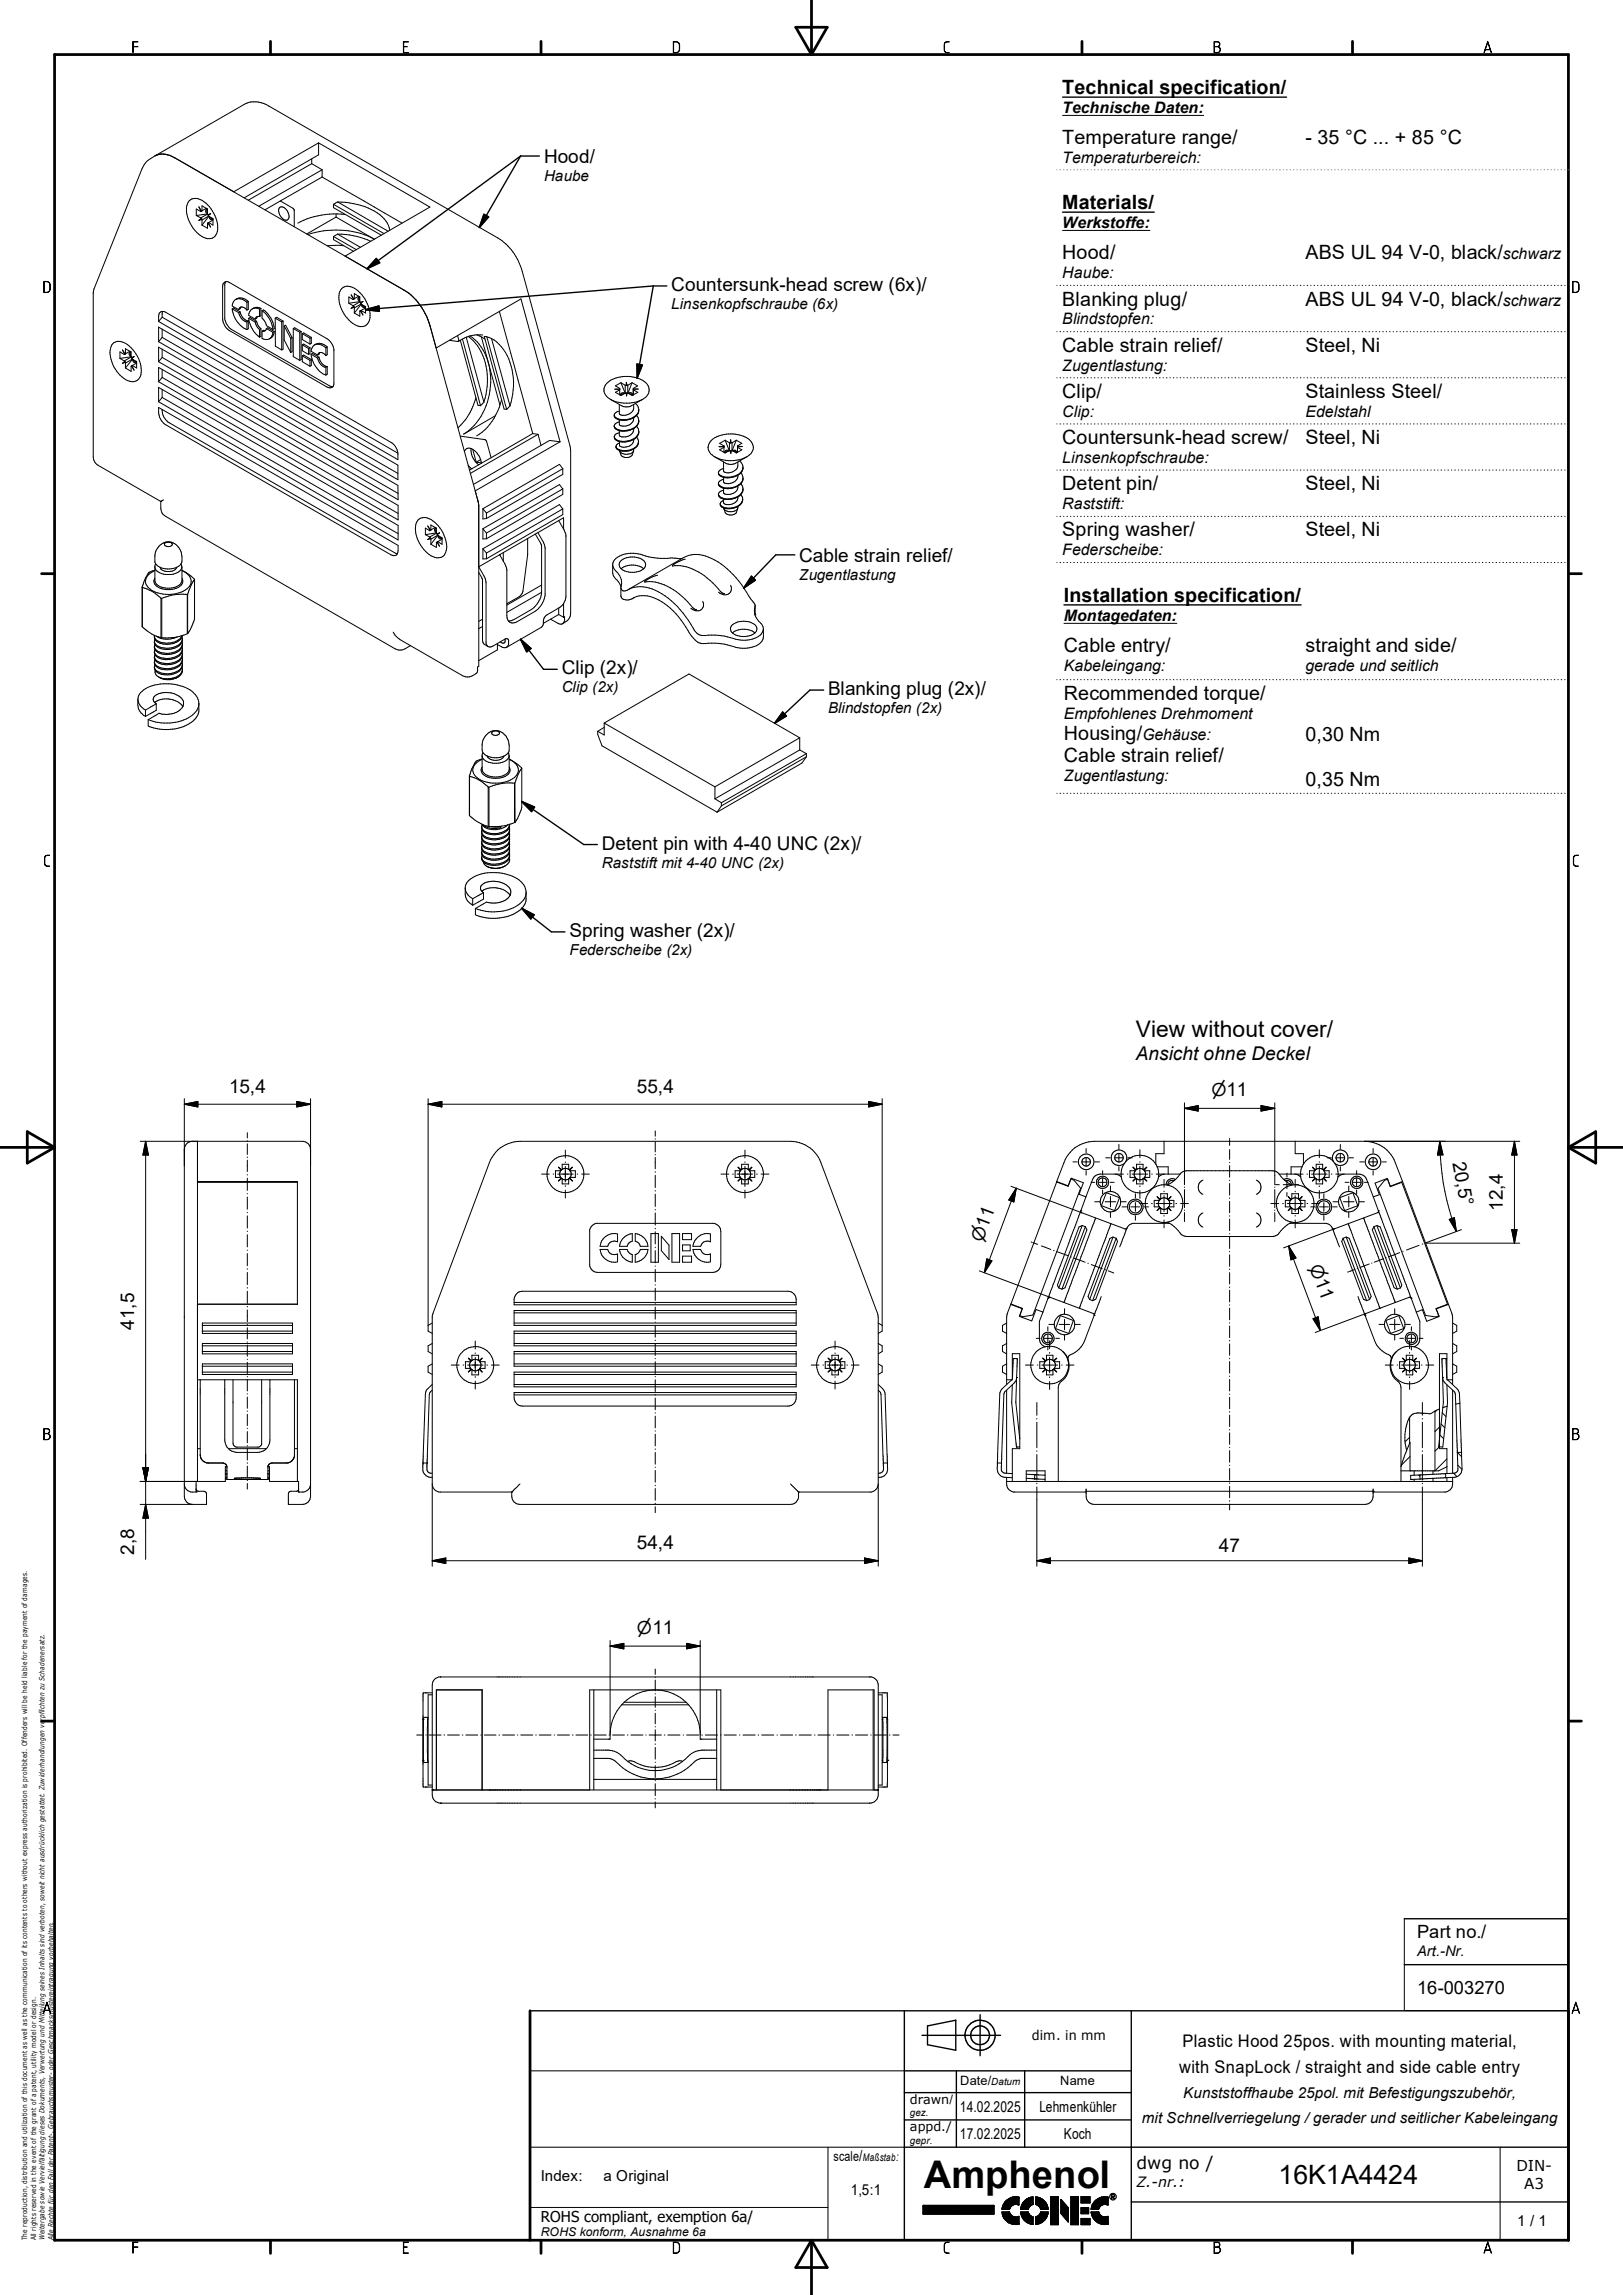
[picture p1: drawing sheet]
<svg xmlns="http://www.w3.org/2000/svg" width="210mm" height="297mm" viewBox="0 0 210 297" stroke-linecap="round" stroke-linejoin="round" font-family="sans-serif">
<defs><g id="words">
<text font-size="4.9" x="119.5" y="283.2">Amphenol</text>
<text font-size="3.5" x="165.4" y="282.6">16K1A4424</text>
<text font-size="3" x="147" y="134.2">View without cover/</text>
<g font-size="2.5">
<text x="137.5" y="12.1">Technical specification/</text>
<text x="70.4" y="21.1">Hood/</text>
<text x="137.5" y="18.6">Temperature range/</text>
<text x="168.9" y="18.6">- 35 °C ... + 85 °C</text>
<text x="137.5" y="27.1">Materials/</text>
<text x="137.5" y="33.5">Hood/</text>
<text x="168.9" y="33.5">ABS UL 94 V-0, black/</text>
<text x="86.9" y="37.6">Countersunk-head screw (6x)/</text>
<text x="137.5" y="39.5">Blanking plug/</text>
<text x="168.9" y="39.6">ABS UL 94 V-0, black/</text>
<text x="137.5" y="45.6">Cable strain relief/</text>
<text x="168.9" y="45.6">Steel, Ni</text>
<text x="137.5" y="51.5">Clip/</text>
<text x="168.9" y="51.5">Stainless Steel/</text>
<text x="137.5" y="57.5">Countersunk-head screw/</text>
<text x="168.9" y="57.5">Steel, Ni</text>
<text x="137.5" y="63.5">Detent pin/</text>
<text x="168.9" y="63.5">Steel, Ni</text>
<text x="137.5" y="69.4">Spring washer/</text>
<text x="168.9" y="69.4">Steel, Ni</text>
<text x="103.4" y="72.7">Cable strain relief/</text>
<text x="137.7" y="77.9">Installation specification/</text>
<text x="72.7" y="87.3">Clip (2x)/</text>
<text x="107.1" y="90">Blanking plug (2x)/</text>
<text x="137.7" y="84.3">Cable entry/</text>
<text x="168.9" y="84.3">straight and side/</text>
<text x="137.7" y="90.6">Recommended torque/</text>
<text x="137.7" y="95.8">Housing/</text>
<text x="168.9" y="95.9">0,30 Nm</text>
<text x="137.7" y="98.7">Cable strain relief/</text>
<text x="168.9" y="101.7">0,35 Nm</text>
<text x="77.9" y="109.9">Detent pin with 4-40 UNC (2x)/</text>
<text x="73.7" y="121.2">Spring washer (2x)/</text>
<text x="147" y="137.2">Ansicht ohne Deckel</text>
<text x="29.6" y="141.4">15,4</text>
<text x="82.4" y="141.4">55,4</text>
<text x="188" y="150.5" transform="rotate(80 188 150.5)">20,5°</text>
<text x="194.5" y="156.7" transform="rotate(-90 194.5 156.7)">12,4</text>
<text x="17.4" y="172.1" transform="rotate(-90 17.4 172.1)">41,5</text>
<text x="17.4" y="201.2" transform="rotate(-90 17.4 201.2)">2,8</text>
<text x="82.4" y="200.5">54,4</text>
<text x="157.7" y="200.8">47</text>
</g>
<g font-size="2.4">
<text x="183.4" y="250.9">Part no./</text>
<text x="183.4" y="258.1">16-003270</text>
</g>
<g font-size="2.3">
<text x="156.8" y="141.9">n11</text>
<text x="127.1" y="160.9" transform="rotate(-69 127.1 160.9)">n11</text>
<text x="169.4" y="164" transform="rotate(69 169.4 164)">n11</text>
<text x="82.4" y="211.5">n11</text>
<text x="152.6" y="268.2">with SnapLock / straight and side cable entry</text>
<text x="153" y="265">Plastic Hood 25pos. with mounting material,</text>
</g>
<g font-size="2.2">
<text x="17" y="6.8">F</text>
<text x="52" y="6.8">E</text>
<text x="86.9" y="6.8">D</text>
<text x="122" y="6.8">C</text>
<text x="156.9" y="6.8">B</text>
<text x="191.8" y="6.8">A</text>
<text x="5.5" y="37.8">D</text>
<text x="203.3" y="37.8">D</text>
<text x="5.5" y="112.1">C</text>
<text x="203.4" y="112.1">C</text>
<text x="5.5" y="186.3">B</text>
<text x="203.3" y="186.3">B</text>
<text x="5.4" y="260.6">A</text>
<text x="203.2" y="260.6">A</text>
<text x="147.1" y="280.7">dwg no /</text>
<text x="17" y="291.6">F</text>
<text x="52" y="291.6">E</text>
<text x="86.9" y="291.6">D</text>
<text x="122" y="291.6">C</text>
<text x="156.9" y="291.6">B</text>
<text x="191.8" y="291.6">A</text>
</g>
<g font-size="2">
<text x="137.5" y="14.6">Technische Daten:</text>
<text x="70.4" y="23.5">Haube</text>
<text x="137.5" y="21">Temperaturbereich:</text>
<text x="137.5" y="29.5">Werkstoffe:</text>
<text x="137.5" y="35.9">Haube:</text>
<text x="194.5" y="33.5">schwarz</text>
<text x="86.9" y="40">Linsenkopfschraube (6x)</text>
<text x="137.5" y="42">Blindstopfen:</text>
<text x="194.5" y="39.6">schwarz</text>
<text x="137.5" y="48">Zugentlastung:</text>
<text x="137.5" y="54">Clip:</text>
<text x="168.9" y="54">Edelstahl</text>
<text x="137.5" y="59.9">Linsenkopfschraube:</text>
<text x="137.5" y="65.9">Raststift:</text>
<text x="137.5" y="71.9">Federscheibe:</text>
<text x="103.4" y="75.1">Zugentlastung</text>
<text x="137.7" y="80.3">Montagedaten:</text>
<text x="72.7" y="89.6">Clip (2x)</text>
<text x="137.7" y="86.8">Kabeleingang:</text>
<text x="168.9" y="86.8">gerade und seitlich</text>
<text x="107.1" y="92.3">Blindstopfen (2x)</text>
<text x="137.7" y="93">Empfohlenes Drehmoment</text>
<text x="147.8" y="95.8">Gehäuse:</text>
<text x="137.7" y="101.1">Zugentlastung:</text>
<text x="77.9" y="112.3">Raststift mit 4-40 UNC (2x)</text>
<text x="73.7" y="123.6">Federscheibe (2x)</text>
<text x="124.2" y="273.3">14.02.2025</text>
<text x="134.5" y="273.3">Lehmenkühler</text>
<text x="147.7" y="274.8">mit Schnellverriegelung / gerader und seitlicher Kabeleingang</text>
<text x="153.1" y="271.5">Kunststoffhaube 25pol. mit Befestigungszubehör,</text>
<text x="124.2" y="276.8">17.02.2025</text>
<text x="137.7" y="276.8">Koch</text>
<text x="70" y="282.3">Index:</text>
<text x="78.1" y="282.3">a Original</text>
<text x="110.1" y="284.1">1,5:1</text>
<text x="196.3" y="288">1 / 1</text>
</g>
<g font-size="1.9">
<text x="183.4" y="253.2">Art.-Nr.</text>
<text x="196.2" y="280.9">DIN-</text>
<text x="70" y="287.5">ROHS compliant, exemption 6a/</text>
<text x="197.2" y="283.3">A3</text>
</g>
<g font-size="1.8">
<text x="107.9" y="279.7">scale/</text>
<text x="147.1" y="283.1">Z.-nr.:</text>
</g>
<g font-size="1.7">
<text x="133.5" y="264">dim. in mm</text>
<text x="124.2" y="269.9">Date/</text>
<text x="137.2" y="269.9">Name</text>
<text x="117.7" y="275.8">appd./</text>
<text x="117.7" y="272.3">drawn/</text>
</g>
<g font-size="1.6">
<text x="116" y="279.7">:</text>
<text x="70" y="289.4">ROHS konform, Ausnahme 6a</text>
</g>
<text font-size="1.4" x="111.6" y="279.7">Maßstab</text>
<g font-size="1.3">
<text x="128.3" y="269.9">Datum</text>
<text x="117.7" y="273.9">gez.</text>
<text x="117.7" y="277.4">gepr.</text>
</g>
<g font-size=".9">
<text x="143.8" y="284.6">R</text>
<text x="3.5" y="289.9" transform="rotate(-90 3.5 289.9)">The reproduction, distribution and utilization of this document as well as the communication of its contents to others without express authorization is prohibited. Offenders will be held liable for the payment of damages.</text>
<text x="4.7" y="289.9" transform="rotate(-90 4.7 289.9)">All rights reserved in the event of the grant of a patent, utility model or design.</text>
<text x="5.8" y="289.9" transform="rotate(-90 5.8 289.9)">Weitergabe sowie Vervielfältigung dieses Dokuments, Verwertung und Mitteilung seines Inhalts sind verboten, soweit nicht ausdrücklich gestattet. Zuwiderhandlungen verpflichten zu Schadenersatz.</text>
<text x="6.9" y="289.9" transform="rotate(-90 6.9 289.9)">Alle Rechte für den Fall der Patent-, Gebrauchsmuster- oder Geschmacksmustereintragung vorbehalten.</text>
</g>
</g></defs>
<g fill="none" stroke="#000" stroke-width=".13">
<path d="M41.2 18.5v1.5l-9.6 5.6M41.2 18.5l14.4 8.3-10.9 6.3 7.6 4.4M41.2 18.5l-10.9 6.3-7.7-4.4M137.5 14.9h18.3M20.1 20.2a2.54 2.54 0 0 1 2.5 .2M20.1 20.2l11.5-6.7a3.1 3.1 0 0 1 3.2 .2l29.6 17.1a7.2 7.2 0 0 1 3.2 4.3l6.2 22.9v21.4v.4l-.3 .4-.7 .5M20.1 20.2l-1.1 .7-.6 1-6.3 15.7v21.5l.1 .7 .5 .4 8.1 4.7M22.6 20.4l29.7 17.1M24.5 26a1.41 1.41 0 0 1 1.9 .1 4.3 4.3 0 0 1 1.7 3.9 1.18 1.18 0 0 1-1.9 .6 4.3 4.3 0 0 1-2-4zM25.4 27.9l.6 .3M26 27.4l-.6-.3v.8M26 28.2v.1"/>
<path d="M26 27.3v.1M26 28.3l-.3 .2M26 28.3h.1M26.1 28.4v.1M26.1 28.4l-.4 .1M26.1 27.3l-.4-.5 .3 .5M26.1 27.3h-.1M26.1 28.3v.1M26.1 28.3l-.4 .2M26.1 27.3v-.7l.7 .5v.6M26.1 28.5v.6M26.1 27.3l-.1 .1"/>
<path d="M26.1 27.3h.1M26.7 27l-.6 .3M26.7 27l-.1 .3 .2 .3v-.6M26.8 28.9v.6l-.7-.4M26.8 27.7l-.8 .5M26.8 27.7l-1.4 .2M26.8 27.7l.1 .1M26.9 28.9h-.1M26.9 27.8h.1M26.9 27.8l.1 .1M27 27.9v.1M27 28.9l.3 .5-.4-.5"/>
<path d="M27 28.9h-.1M27 28l-.9 .5M27 28.8l-.2 .1M27 28.8v.1M27 27.8v.1M27 28l.6 .3v.8l-.6-.3M27 28l-.9 1.1M27.3 27.7l-.4 .1M27.3 27.7l-.3 .2M27.3 27.7l-.3 .1M27.6 28.4l-.5-.4 .1 .3 .4 .1M27.6 28.5l-.6 .3"/>
<path d="M28.9 36.7l.4-.3 .4 .2 12.6 7.2a2.02 2.02 0 0 1 .9 1.4v4.5a.54 .54 0 0 1-.9 .4l-12.6-7.3a1.93 1.93 0 0 1-.9-1.5v-4.2zM29.2 36.4l-.1 .4v4.7a1.95 1.95 0 0 0 .9 1.1l12.7 7.4h.4M30 40l.9 .5M30 40a3.3 3.3 0 0 0 2 2.6M30 40l.2-.1 .9 .5M30.5 38.8a1.22 1.22 0 0 1 1.6 .2M31.2 39.7l.4 .1 .4 .3M31.2 39.7l-.2 .2-.1 .2M31.2 39.7l-.3 .4M32 39.1v1M32 39.1a1.12 1.12 0 0 0-1.8-.1l-.2 .6 .9 .5M32.1 39v1l-.1 .1"/>
<path d="M32.1 39l-.1 .1M32.6 40l-.3 .4-.1 .4 .8 .5M32.6 40l.6-.1 .4 .1M33.8 39.9l-.7-.1-.5 .2M33.8 39.9v1l-.2 .1M33.8 39.9l-.2 .1M36.2 26.8a.79 .79 0 0 1 1 .5l.1 .4a.5 .5 0 0 1 0 .6 .5 .5 0 0 1-.6 .1 1.3 1.3 0 0 1-.5-1.6zM36.3 26l1.6 1 .2 .2v2.1M36.3 26l-2 1.2M40.3 20.6v.6M40.3 21.2l-8.2 4.7M40.3 21.2l1.4 .8"/>
<path d="M41.7 22.9l10.3 6M41.7 22.9l-5.4 3.1M41.7 22l-8.2 4.7M41.7 22v.9M42.3 31.8h2.2M43.2 26.4l6.5 3.8M43.2 26.4v.5l6.1 3.5M43.2 30.6l2.9 1.7M43.2 30.6v.4l2.5 1.5M43.5 28.1l-3.8 2.2M43.5 27.7v.4M43.5 28.1l4.9 2.9a11.1 11.1 0 0 0-8.6-.6"/>
<path d="M43.7 26.1l-.5 .3M43.7 26.1l6.5 3.8M43.7 30.3l-.5 .3M43.7 30.3l2.9 1.7M43.7 26.1a8.7 8.7 0 0 1 6 2.2l.4 .6 .3 .9M43.7 30.3a10.2 10.2 0 0 1 4.3 .9M44.2 37.4a1.56 1.56 0 0 1 2.2 .3 4.1 4.1 0 0 1 1.4 3.9 1.18 1.18 0 0 1-1.9 .4 4.1 4.1 0 0 1-1.9-4.3zM44.7 27.8a10.5 10.5 0 0 0-6.2 1.1M45.1 39.2l.6 .4M45.7 38.8l-.6-.4v.8M45.7 39.6v.1M45.7 38.7v.1"/>
<path d="M45.7 39.7l-.3 .2M45.7 39.7h.1M45.8 39.8v.1M45.8 38.7l-.4-.5 .3 .5M45.8 39.8l-.4 .1M45.8 38.7h-.1M45.8 39.7v.1M45.8 39.7l-.4 .2M45.8 38.7l-.1 .1M45.8 38.7v-.7l.8 .4v.7M45.8 39.9v.6M45.8 38.7h.1"/>
<path d="M46.4 38.3l-.6 .4M46.5 38.4l-.2 .3 .3 .3-.1-.6M46.6 39.1l-.9 .5M46.6 39l-1.5 .2M46.6 39.1v.1M46.6 39.2h.1M46.7 39.2v.1M46.7 39.3l.6 .4v.8l-.6-.3M46.7 39.3l-.9 .6M46.7 39.2h.1M46.7 39.4l-.9 1.1M47 39l-.4 .2"/>
<path d="M47 39l-.3 .2M47.3 39.8l-.3-.2-.2-.2 .1 .3 .4 .1M47.3 39.9l-.6 .3M52.3 37.5a8.1 8.1 0 0 1 3.4 4.7M136.8 36.9h.1M137.2 36.9h.1M137.5 29.8h11.3M137.6 36.9h.1M138.1 36.9h.1M138.5 36.9h.1M138.9 36.9h.1M139.4 36.9h.1"/>
<path d="M139.8 36.9h.1M140.3 36.9h.1M140.7 36.9h.1M141.2 36.9h.1M141.6 36.9h.1M142.1 36.9h.1M142.5 36.9h.1M143 36.9h.1M143.4 36.9h.1M143.8 36.9h.1M144.3 36.9h.1M144.7 36.9h.1"/>
<path d="M145.2 36.9h.1M145.6 36.9h.1M146.1 36.9h.1M146.5 36.9h.1M146.9 36.9h.1M147.4 36.9h.1M147.8 36.9h.1M148.3 36.9h.1M148.7 36.9h.1M149.2 36.9h.1M149.6 36.9h.1M150 36.9h.1"/>
<path d="M150.5 36.9h.1M150.9 36.9h.1M151.4 36.9h.1M151.8 36.9h.1M152.3 36.9h.1M152.7 36.9h.1M153.2 36.9h.1M153.6 36.9h.1M154.1 36.9h.1M154.5 36.9h.1M154.9 36.9h.1M155.4 36.9h.1"/>
<path d="M155.8 36.9h.1M156.3 36.9h.1M156.7 36.9h.1M157.2 36.9h.1M157.6 36.9h.1M158 36.9h.1M158.5 36.9h.1M158.9 36.9h.1M159.4 36.9h.1M159.8 36.9h.1M160.3 36.9h.1M160.7 36.9h.1"/>
<path d="M161.2 36.9h.1M161.6 36.9h.1M162.1 36.9h.1M162.5 36.9h.1M162.9 36.9h.1M163.4 36.9h.1M163.8 36.9h.1M164.3 36.9h.1M164.7 36.9h.1M165.2 36.9h.1M165.6 36.9h.1M166 36.9h.1"/>
<path d="M166.5 36.9h.1M166.9 36.9h.1M167.4 36.9h.1M167.8 36.9h.1M168.3 36.9h.1M168.7 36.9h.1M169.1 36.9h.1M169.6 36.9h.1M170 36.9h.1M170.5 36.9h.1M170.9 36.9h.1M171.4 36.9h.1"/>
<path d="M171.8 36.9h.1M172.3 36.9h.1M172.7 36.9h.1M173.2 36.9h.1M173.6 36.9h.1M174 36.9h.1M174.5 36.9h.1M174.9 36.9h.1M175.4 36.9h.1M175.8 36.9h.1M176.3 36.9h.1M176.7 36.9h.1"/>
<path d="M177.1 36.9h.1M177.6 36.9h.1M178 36.9h.1M178.5 36.9h.1M178.9 36.9h.1M179.4 36.9h.1M179.8 36.9h.1M180.3 36.9h.1M180.7 36.9h.1M181.2 36.9h.1M181.6 36.9h.1M182 36.9h.1"/>
<path d="M182.5 36.9h.1M182.9 36.9h.1M183.4 36.9h.1M183.8 36.9h.1M184.3 36.9h.1M184.7 36.9h.1M185.1 36.9h.1M185.6 36.9h.1M186 36.9h.1M186.5 36.9h.1M186.9 36.9h.1M187.4 36.9h.1"/>
<path d="M187.8 36.9h.1M188.2 36.9h.1M188.7 36.9h.1M189.1 36.9h.1M189.6 36.9h.1M190 36.9h.1M190.5 36.9h.1M190.9 36.9h.1M191.4 36.9h.1M191.8 36.9h.1M192.3 36.9h.1M192.7 36.9h.1"/>
<path d="M193.1 36.9h.1M193.6 36.9h.1M194 36.9h.1M194.5 36.9h.1M194.9 36.9h.1M195.4 36.9h.1M195.8 36.9h.1M196.2 36.9h.1M196.7 36.9h.1M197.1 36.9h.1M197.6 36.9h.1M198 36.9h.1"/>
<path d="M198.5 36.9h.1M198.9 36.9h.1M199.4 36.9h.1M199.8 36.9h.1M200.2 36.9h.1M200.7 36.9h.1M201.1 36.9h.1M201.6 36.9h.1M202 36.9h.1M202.5 36.9h.1M202.9 36.9h.1M14.7 44.3a1.99 1.99 0 0 1 2.5 1 3.8 3.8 0 0 1 1 3.4 1.21 1.21 0 0 1-1.9 .4 4.2 4.2 0 0 1-2-4l.2-.4z"/>
<path d="M15.5 46.4l.6 .3M16.1 45.9l-.6-.4v.9M16.1 46.7v.1M16.1 45.8v.1M16.1 46.8l-.2 .2M16.1 46.8h.1M16.2 46.9v.1M16.2 45.8h.1M16.2 46.9l-.3 .1M16.2 45.8l-.3-.5 .2 .5M16.2 45.8h-.1M16.2 46.8v.1"/>
<path d="M16.2 46.8l-.3 .2M16.2 45.8v-.7l.8 .4v.7M16.2 47v.6M16.2 45.8l-.1 .1M16.8 45.5l-.6 .3M16.8 45.5l-.1 .3 .3 .3-.1-.6M17 47.4v.7l-.8-.5M17 46.2l-.9 .5M17 46.2l-1.5 .2M17 46.2v.1M17 47.4h.1M17 46.3l.1 .1"/>
<path d="M17 46.3h.1M17.1 46.4v.1M17.1 47.3l.2 .6-.3-.5M17.1 47.3l-.1 .1M17.1 46.3v.1M17.1 46.5l-.9 .5M17.1 47.3h.1M17.1 46.5l.6 .3v.8l-.6-.3M17.1 46.5l-.9 1.1M17.3 46.2l-.3 .1M17.3 46.2l-.2 .2M17.3 46.2l-.2 .1"/>
<path d="M17.7 46.9l-.5-.4 .1 .4h.4M17.7 47l-.6 .3M20.5 42.3l31 17.9v1.9l-31-17.9zM20.5 44.9l31 17.9v1.9l-31-17.9zM20.5 47.6l31 17.8v1.9l-31-17.9zM20.5 50.1l31 17.9v1.9l-31-17.9zM20.5 52.7l31 17.9v.7a.57 .57 0 0 1-.3 .6 .57 .57 0 0 1-.6-.1l-29.2-16.8a2.18 2.18 0 0 1-.9-2.3zM20.7 40.5l.3-.2 .4 .1 29.2 16.9a1.88 1.88 0 0 1 .9 1.3v.9l-31-17.9v-.7zM21 46.3l-.5 .5M21 46.3l30.5 17.6M21 43.7l-.5 .5M21 43.7l30.5 17.6"/>
<path d="M21 41l-.5 .6M21 41l30.5 17.7M21 51.4l-.5 .6M21 51.4l30.5 17.7M21 48.8l-.5 .6M21 48.8l30.5 17.6M21 42.6v1.1M21 45.2v1.1M21 47.8v1M21 50.4v1M21 53a1.89 1.89 0 0 0 .9 1.7l29.3 16.9 .2 .1M21.1 40.3l-.1 .7"/>
<path d="M30.9 40.5a1.46 1.46 0 0 0 1.1 1.2M31.1 40.4l-.2 .1M31.1 40.4a1.38 1.38 0 0 0 1 1.1M32 41.7v.9M32.1 41.5v1l-.1 .1M32.1 41.5l-.1 .2M32.2 41.2l.2-.1 .8 .5M32.2 41.2l.8 .5M32.2 41.2a3.5 3.5 0 0 0 1.4 2.4M33 41.7l.3 .7 .3 .2M33.2 41.6l-.2 .1M33.2 41.6l.3 .7 .3 .2"/>
<path d="M33.3 41l-.3 .3M33.3 41h.3M33.3 41l-.2 .1-.1 .2M33.6 40v1M33.6 42.6v1M33.8 42.5l-.2 .1M33.8 42.5v1l-.2 .1M33.9 40.2v1l.4 .4 .2 .5 .8 .5M33.9 40.2l.2-.1a3.4 3.4 0 0 1 1.4 2.4l-.2 .1M33.9 42.8v1l.4 .1 .6-.1M33.9 40.2a3.4 3.4 0 0 1 1.4 2.4M34.4 42.8l-.3-.1-.2 .1"/>
<path d="M34.5 42.5l.8 .5M34.5 42.5l.1-.1 .9 .5M34.5 42.5l-.2 .3h-.4M35.3 43l-.2 .6-.2 .2M35.5 42.9l-.2 .1M35.5 42.9l-.2 .6-.4 .3M35.6 41.2l.9 .5M35.6 41.2l.2-.1 .8 .5M35.6 41.2v3.6l.9 .5M36.5 41.7v3.6M36.6 41.6l-.1 .1M36.6 41.6v3.6l-.1 .1"/>
<path d="M36.8 42.2l.8 1.6M36.8 42.2l.2-.1 .8 1.6M36.8 42.2v1.8l.8 1.6M37.6 43.8v1.8M37.8 43.7l-.2 .1M37.8 43.7v1.8l-.2 .1M37.9 42.5l.9 .5M37.9 42.5l.2-.1 .9 .5M37.9 42.5v3.7l.9 .4M38.8 43v3.6M39 42.9l-.2 .1M39 42.9v3.6l-.2 .1"/>
<path d="M39.1 46.1v.7l1 .6M39.1 43.2v.7l1 .6M39.1 44.6v.8l.8 .5M39.1 46.1l.2-.1 1 .5M39.1 46.1l1 .5M39.1 44.6l.2-.1 .8 .5M39.1 44.6l.8 .5M39.1 43.2l.2-.1 1 .6M39.1 43.2l1 .6M39.9 45.1v.8M40.1 43.8v.7M40.1 45v.8l-.2 .1"/>
<path d="M40.1 46.6v.8M40.1 45l-.2 .1M40.3 45.8l.8 .6M40.3 45.8l.1-.1 .9 .5M40.3 45.8a3.3 3.3 0 0 0 1.9 2.7M40.3 46.5v.8l-.2 .1M40.3 43.7v.7l-.2 .1M40.3 46.5l-.2 .1M40.3 43.7l-.2 .1M40.7 44.7a1.15 1.15 0 0 1 1.6 .2M41.1 46.4a1.37 1.37 0 0 0 1.1 1.1M41.3 46.2l-.2 .2"/>
<path d="M41.3 46.2a1.37 1.37 0 0 0 1 1.2M41.4 45.6l.4 .1 .4 .3M41.4 45.6l-.3 .4M42.2 45v1M42.2 47.5v1M42.2 45a1.12 1.12 0 0 0-1.8-.1l-.1 .6 .8 .5M42.3 47.4l-.1 .1M42.3 47.4v1l-.1 .1M42.3 44.9v1l-.1 .1M42.3 44.9l-.1 .1M46.6 40.3v.6l-.8-.4M46.6 40.3h.1"/>
<path d="M46.7 40.2l.3 .6-.4-.5M46.7 40.2l-.1 .1M46.7 40.2h.1M55.7 42.2l.7 2.8 11-6.3 5.1 18.5M55.7 42.2l6.2 22.6M59.2 43.4l.2 .7-1.2-.1M59.6 44l2.3 8.5h.3M59.6 56.4l3.2 .5 .2 .2 .6 2.1M59.8 43.9l2.4 8.6M60.1 58.4a.72 .72 0 0 1 1.3-.1 2.33 2.33 0 0 1 .9 1.7M60.3 43.6l2.3 8.4M60.6 43.5a7 7 0 0 1 2.4 6.5l-.1 1-.3 1"/>
<path d="M60.8 43.5a5.9 5.9 0 0 1 2.4 3.5M61 58a2.35 2.35 0 0 0 1 2.1M61.2 58.1l.4 1.7M61.6 51.5l-.4 1.1a7.6 7.6 0 0 1-1.9 2.7M61.6 59.8l.7 .1M61.7 43.3l1 .6M62.2 59.5l-.6 .3M62.3 43.6l.9 3.4M62.5 43.4a4.5 4.5 0 0 0-3.2 .8M62.6 52l-.4 .5M63 43.6l.6 .2M63 43.6l2.6 9.4"/>
<path d="M63 43.6l-.3-.1 2.5 9.4 .4 .1M63.2 47a8.5 8.5 0 0 1-3.2 9.2l4.1-2.4M63.2 47l1.5 5.5M63.6 59.2l-2.8 1.6M63.6 43.8l2.4 8.7M63.6 43.8a6.2 6.2 0 0 1 2.8 5.1 9.8 9.8 0 0 1-.4 3.6M64.6 40.3l4.3 15.8M64.9 51.7a7.4 7.4 0 0 1-3.2 4.7M66 52.5l-.4 .5M68.9 56.1l-5.3 3.1M68.9 56.1l.7 .1M69.6 56.2l-8.7 5.1"/>
<path d="M69.6 56.2l.4 1.4M72.5 57.2l-1.4-.2-9.8 5.7M72.5 57.2l-11 6.3 .4 1.3M78.5 49.6a4 4 0 0 1 5.3 .2 1.32 1.32 0 0 1-.8 2 4.3 4.3 0 0 1-4.5-.5 1.17 1.17 0 0 1 0-1.7zM79 51.7l1.4 .8 .5 .2 .7-.1 1.5-.9M79.5 55.2v.1M79.5 56.5v.1M80.1 52.4v1.1a1.09 1.09 0 0 0 1.6-.1l.3-.4v-.6M80.1 54.3v.6M80.1 55.8v.5M80.2 54.6l-.6 .3-.1 .4M80.2 56a.55 .55 0 0 0-.7 .7"/>
<path d="M80.2 58.4a.91 .91 0 0 0 1.4 .7l.2-.1 .2-.6M80.2 50.4l-.6 .4 .8 .4 .5-.3h.3M80.2 50.3l-.6 .1h.6M80.3 49.5l-.7 .4 .6 .4v.8M80.3 49.5l.6 .4M80.3 49.5l.6 1.4M80.9 50.9l-.6 .3M80.9 50.9h.1M80.9 50.9h-.4l-.3 .2M80.9 49.9v1M81 49.8l-.1 .1M81 49.8l.1 .1"/>
<path d="M81.1 49.5l-.1 .3M81.1 49.5v.3M81.1 49.5v.4M81.1 50.9v.3M81.1 50.9h-.1l.1 .3M81.1 49.8l.1 .1M81.1 49.8v.1M81.2 49.9v1M81.8 49.5l.7 .4-.6 .4M81.8 49.5l-.6 .4M81.8 49.5l-.5 1.4M81.9 51.1l-.2-.3-.4 .1 .6 .3"/>
<path d="M81.9 50.3h.1M81.9 50.3v.8M82 50.4l.5 .4-.7 .4-.6-.3M82 50.3h.6l-.6 .1M82 50.3v.1M82 54.1a1.24 1.24 0 0 1-1.8 .9v-.1M82 55.5a1.19 1.19 0 0 1-1.6 1l-.2-.2M82 56.9a1.18 1.18 0 0 1-1.8 .8v-.6M82 58.1a.64 .64 0 0 1-.8 .7 .88 .88 0 0 1-1-.5M82.2 52.2l.3 .3 .2 .5M82.4 56.6l.2 .5M82.4 53.8a1.14 1.14 0 0 1-.7 1.8 1.84 1.84 0 0 1-2.2-.3"/>
<path d="M82.4 55.2a1.19 1.19 0 0 1-.9 1.9 2.54 2.54 0 0 1-1.4 0l-.3-.1-.3-.3M82.6 57.1a1.71 1.71 0 0 1-2.1 1.2 .67 .67 0 0 1-.8-.6l.5-.4M82.6 57.1v.1a1.08 1.08 0 0 1-.7 .9l-.6 .3h-.7l-.7-.2-.2-.3M82.7 53a1.57 1.57 0 0 1-1.5 1.3 1.5 1.5 0 0 1-1.7-.5v-.2l.2-.2 .5-.2M82.7 53a.96 .96 0 0 1-.5 .9 2.87 2.87 0 0 1-1.9 .5l-.3-.1a.57 .57 0 0 1-.5-.6M82.7 54.6a2.02 2.02 0 0 1-2.3 1.1l-.6-.1-.3-.3M82.7 56a2.16 2.16 0 0 1-2.7 1l-.5-.3M92.2 56.9a4.1 4.1 0 0 1 4.9 .1 1.22 1.22 0 0 1-.3 2.1 4.3 4.3 0 0 1-4.8-.4 1.21 1.21 0 0 1 .2-1.8zM92.5 59.1l1.5 .9 .4 .1 .7-.1 1.5-.9M93.6 59.8v1.2a1.09 1.09 0 0 0 1.6-.2l.3-.4v-.6M93.7 57.8h-.7h.7M93.7 57.9l-.6 .3 .7 .4 .6-.3h.1"/>
<path d="M93.8 57l-.7 .4 .6 .3v.8M93.8 57l.6 .3M93.8 57l.6 1.3M94.3 58.3h.1M94.3 58.3l-.3 .1-.2 .2M94.3 58.3h-.3l-.3 .3M94.4 58.3h.1M94.4 57.3v1M94.5 57.3h-.1M94.5 57.3v.1M94.5 58.3h.1M94.5 58.3l.1 .4"/>
<path d="M94.5 58.3l.1 .1M94.5 56.9v.4M94.5 56.9l.1 .4M94.5 56.9v.5M94.6 58.4v.3M94.6 57.3h.1M94.6 57.3l-.1 .1M94.6 58.3v.4M94.6 58.3v.1M94.7 58.3h-.1M94.7 57.3v1M95.3 57l.7 .4-.6 .3"/>
<path d="M95.3 57l-.6 .3M95.3 57l-.6 1.3M95.4 58.6l-.2-.3h-.4l.3 .1 .2 .2M95.4 57.7l.1 .1M95.4 57.7v.8M95.5 57.8l.5 .4-.7 .4-.6-.3M95.5 57.8h.6h-.6M95.5 57.8h.1M95.7 59.7l.4 .4v.4M136.8 54.9h.1M136.8 48.9h.1M136.8 42.9h.1"/>
<path d="M137.2 54.9h.1M137.2 48.9h.1M137.2 42.9h.1M137.6 54.9h.1M137.6 48.9h.1M137.6 42.9h.1M138.1 54.9h.1M138.1 48.9h.1M138.1 42.9h.1M138.5 54.9h.1M138.5 48.9h.1M138.5 42.9h.1"/>
<path d="M138.9 54.9h.1M138.9 48.9h.1M138.9 42.9h.1M139.4 54.9h.1M139.4 48.9h.1M139.4 42.9h.1M139.8 54.9h.1M139.8 48.9h.1M139.8 42.9h.1M140.3 54.9h.1M140.3 48.9h.1M140.3 42.9h.1"/>
<path d="M140.7 54.9h.1M140.7 48.9h.1M140.7 42.9h.1M141.2 54.9h.1M141.2 48.9h.1M141.2 42.9h.1M141.6 54.9h.1M141.6 48.9h.1M141.6 42.9h.1M142.1 54.9h.1M142.1 48.9h.1M142.1 42.9h.1"/>
<path d="M142.5 54.9h.1M142.5 48.9h.1M142.5 42.9h.1M143 54.9h.1M143 48.9h.1M143 42.9h.1M143.4 54.9h.1M143.4 48.9h.1M143.4 42.9h.1M143.8 54.9h.1M143.8 48.9h.1M143.8 42.9h.1"/>
<path d="M144.3 54.9h.1M144.3 48.9h.1M144.3 42.9h.1M144.7 54.9h.1M144.7 48.9h.1M144.7 42.9h.1M145.2 54.9h.1M145.2 48.9h.1M145.2 42.9h.1M145.6 54.9h.1M145.6 48.9h.1M145.6 42.9h.1"/>
<path d="M146.1 54.9h.1M146.1 48.9h.1M146.1 42.9h.1M146.5 54.9h.1M146.5 48.9h.1M146.5 42.9h.1M146.9 54.9h.1M146.9 48.9h.1M146.9 42.9h.1M147.4 54.9h.1M147.4 48.9h.1M147.4 42.9h.1"/>
<path d="M147.8 54.9h.1M147.8 48.9h.1M147.8 42.9h.1M148.3 54.9h.1M148.3 48.9h.1M148.3 42.9h.1M148.7 54.9h.1M148.7 48.9h.1M148.7 42.9h.1M149.2 54.9h.1M149.2 48.9h.1M149.2 42.9h.1"/>
<path d="M149.6 54.9h.1M149.6 48.9h.1M149.6 42.9h.1M150 54.9h.1M150 48.9h.1M150 42.9h.1M150.5 54.9h.1M150.5 48.9h.1M150.5 42.9h.1M150.9 54.9h.1M150.9 48.9h.1M150.9 42.9h.1"/>
<path d="M151.4 54.9h.1M151.4 48.9h.1M151.4 42.9h.1M151.8 54.9h.1M151.8 48.9h.1M151.8 42.9h.1M152.3 54.9h.1M152.3 48.9h.1M152.3 42.9h.1M152.7 54.9h.1M152.7 48.9h.1M152.7 42.9h.1"/>
<path d="M153.2 54.9h.1M153.2 48.9h.1M153.2 42.9h.1M153.6 54.9h.1M153.6 48.9h.1M153.6 42.9h.1M154.1 54.9h.1M154.1 48.9h.1M154.1 42.9h.1M154.5 54.9h.1M154.5 48.9h.1M154.5 42.9h.1"/>
<path d="M154.9 54.9h.1M154.9 48.9h.1M154.9 42.9h.1M155.4 54.9h.1M155.4 48.9h.1M155.4 42.9h.1M155.8 54.9h.1M155.8 48.9h.1M155.8 42.9h.1M156.3 54.9h.1M156.3 48.9h.1M156.3 42.9h.1"/>
<path d="M156.7 54.9h.1M156.7 48.9h.1M156.7 42.9h.1M157.2 54.9h.1M157.2 48.9h.1M157.2 42.9h.1M157.6 54.9h.1M157.6 48.9h.1M157.6 42.9h.1M158 54.9h.1M158 48.9h.1M158 42.9h.1"/>
<path d="M158.5 54.9h.1M158.5 48.9h.1M158.5 42.9h.1M158.9 54.9h.1M158.9 48.9h.1M158.9 42.9h.1M159.4 54.9h.1M159.4 48.9h.1M159.4 42.9h.1M159.8 54.9h.1M159.8 48.9h.1M159.8 42.9h.1"/>
<path d="M160.3 54.9h.1M160.3 48.9h.1M160.3 42.9h.1M160.7 54.9h.1M160.7 48.9h.1M160.7 42.9h.1M161.2 54.9h.1M161.2 48.9h.1M161.2 42.9h.1M161.6 54.9h.1M161.6 48.9h.1M161.6 42.9h.1"/>
<path d="M162.1 54.9h.1M162.1 48.9h.1M162.1 42.9h.1M162.5 54.9h.1M162.5 48.9h.1M162.5 42.9h.1M162.9 54.9h.1M162.9 48.9h.1M162.9 42.9h.1M163.4 54.9h.1M163.4 48.9h.1M163.4 42.9h.1"/>
<path d="M163.8 54.9h.1M163.8 48.9h.1M163.8 42.9h.1M164.3 54.9h.1M164.3 48.9h.1M164.3 42.9h.1M164.7 54.9h.1M164.7 48.9h.1M164.7 42.9h.1M165.2 54.9h.1M165.2 48.9h.1M165.2 42.9h.1"/>
<path d="M165.6 54.9h.1M165.6 48.9h.1M165.6 42.9h.1M166 54.9h.1M166 48.9h.1M166 42.9h.1M166.5 54.9h.1M166.5 48.9h.1M166.5 42.9h.1M166.9 54.9h.1M166.9 48.9h.1M166.9 42.9h.1"/>
<path d="M167.4 54.9h.1M167.4 48.9h.1M167.4 42.9h.1M167.8 54.9h.1M167.8 48.9h.1M167.8 42.9h.1M168.3 54.9h.1M168.3 48.9h.1M168.3 42.9h.1M168.7 54.9h.1M168.7 48.9h.1M168.7 42.9h.1"/>
<path d="M169.1 54.9h.1M169.1 48.9h.1M169.1 42.9h.1M169.6 54.9h.1M169.6 48.9h.1M169.6 42.9h.1M170 54.9h.1M170 48.9h.1M170 42.9h.1M170.5 54.9h.1M170.5 48.9h.1M170.5 42.9h.1"/>
<path d="M170.9 54.9h.1M170.9 48.9h.1M170.9 42.9h.1M171.4 54.9h.1M171.4 48.9h.1M171.4 42.9h.1M171.8 54.9h.1M171.8 48.9h.1M171.8 42.9h.1M172.3 54.9h.1M172.3 48.9h.1M172.3 42.9h.1"/>
<path d="M172.7 54.9h.1M172.7 48.9h.1M172.7 42.9h.1M173.2 54.9h.1M173.2 48.9h.1M173.2 42.9h.1M173.6 54.9h.1M173.6 48.9h.1M173.6 42.9h.1M174 54.9h.1M174 48.9h.1M174 42.9h.1"/>
<path d="M174.5 54.9h.1M174.5 48.9h.1M174.5 42.9h.1M174.9 54.9h.1M174.9 48.9h.1M174.9 42.9h.1M175.4 54.9h.1M175.4 48.9h.1M175.4 42.9h.1M175.8 54.9h.1M175.8 48.9h.1M175.8 42.9h.1"/>
<path d="M176.3 54.9h.1M176.3 48.9h.1M176.3 42.9h.1M176.7 54.9h.1M176.7 48.9h.1M176.7 42.9h.1M177.1 54.9h.1M177.1 48.9h.1M177.1 42.9h.1M177.6 54.9h.1M177.6 48.9h.1M177.6 42.9h.1"/>
<path d="M178 54.9h.1M178 48.9h.1M178 42.9h.1M178.5 54.9h.1M178.5 48.9h.1M178.5 42.9h.1M178.9 54.9h.1M178.9 48.9h.1M178.9 42.9h.1M179.4 54.9h.1M179.4 48.9h.1M179.4 42.9h.1"/>
<path d="M179.8 54.9h.1M179.8 48.9h.1M179.8 42.9h.1M180.3 54.9h.1M180.3 48.9h.1M180.3 42.9h.1M180.7 54.9h.1M180.7 48.9h.1M180.7 42.9h.1M181.2 54.9h.1M181.2 48.9h.1M181.2 42.9h.1"/>
<path d="M181.6 54.9h.1M181.6 48.9h.1M181.6 42.9h.1M182 54.9h.1M182 48.9h.1M182 42.9h.1M182.5 54.9h.1M182.5 48.9h.1M182.5 42.9h.1M182.9 54.9h.1M182.9 48.9h.1M182.9 42.9h.1"/>
<path d="M183.4 54.9h.1M183.4 48.9h.1M183.4 42.9h.1M183.8 54.9h.1M183.8 48.9h.1M183.8 42.9h.1M184.3 54.9h.1M184.3 48.9h.1M184.3 42.9h.1M184.7 54.9h.1M184.7 48.9h.1M184.7 42.9h.1"/>
<path d="M185.1 54.9h.1M185.1 48.9h.1M185.1 42.9h.1M185.6 54.9h.1M185.6 48.9h.1M185.6 42.9h.1M186 54.9h.1M186 48.9h.1M186 42.9h.1M186.5 54.9h.1M186.5 48.9h.1M186.5 42.9h.1"/>
<path d="M186.9 54.9h.1M186.9 48.9h.1M186.9 42.9h.1M187.4 54.9h.1M187.4 48.9h.1M187.4 42.9h.1M187.8 54.9h.1M187.8 48.9h.1M187.8 42.9h.1M188.2 54.9h.1M188.2 48.9h.1M188.2 42.9h.1"/>
<path d="M188.7 54.9h.1M188.7 48.9h.1M188.7 42.9h.1M189.1 54.9h.1M189.1 48.9h.1M189.1 42.9h.1M189.6 54.9h.1M189.6 48.9h.1M189.6 42.9h.1M190 54.9h.1M190 48.9h.1M190 42.9h.1"/>
<path d="M190.5 54.9h.1M190.5 48.9h.1M190.5 42.9h.1M190.9 54.9h.1M190.9 48.9h.1M190.9 42.9h.1M191.4 54.9h.1M191.4 48.9h.1M191.4 42.9h.1M191.8 54.9h.1M191.8 48.9h.1M191.8 42.9h.1"/>
<path d="M192.3 54.9h.1M192.3 48.9h.1M192.3 42.9h.1M192.7 54.9h.1M192.7 48.9h.1M192.7 42.9h.1M193.1 54.9h.1M193.1 48.9h.1M193.1 42.9h.1M193.6 54.9h.1M193.6 48.9h.1M193.6 42.9h.1"/>
<path d="M194 54.9h.1M194 48.9h.1M194 42.9h.1M194.5 54.9h.1M194.5 48.9h.1M194.5 42.9h.1M194.9 54.9h.1M194.9 48.9h.1M194.9 42.9h.1M195.4 54.9h.1M195.4 48.9h.1M195.4 42.9h.1"/>
<path d="M195.8 54.9h.1M195.8 48.9h.1M195.8 42.9h.1M196.2 54.9h.1M196.2 48.9h.1M196.2 42.9h.1M196.7 54.9h.1M196.7 48.9h.1M196.7 42.9h.1M197.1 54.9h.1M197.1 48.9h.1M197.1 42.9h.1"/>
<path d="M197.6 54.9h.1M197.6 48.9h.1M197.6 42.9h.1M198 54.9h.1M198 48.9h.1M198 42.9h.1M198.5 54.9h.1M198.5 48.9h.1M198.5 42.9h.1M198.9 54.9h.1M198.9 48.9h.1M198.9 42.9h.1"/>
<path d="M199.4 54.9h.1M199.4 48.9h.1M199.4 42.9h.1M199.8 54.9h.1M199.8 48.9h.1M199.8 42.9h.1M200.2 54.9h.1M200.2 48.9h.1M200.2 42.9h.1M200.7 54.9h.1M200.7 48.9h.1M200.7 42.9h.1"/>
<path d="M201.1 54.9h.1M201.1 48.9h.1M201.1 42.9h.1M201.6 54.9h.1M201.6 48.9h.1M201.6 42.9h.1M202 54.9h.1M202 48.9h.1M202 42.9h.1M202.5 54.9h.1M202.5 48.9h.1M202.5 42.9h.1"/>
<path d="M202.9 54.9h.1M202.9 48.9h.1M202.9 42.9h.1M18.4 76a5.1 5.1 0 0 1 2.4 1.4M18.4 76v5.1M20 73.8a1.6 1.6 0 0 0-1.3 1.3l-.3 .9M20 73.8a1.45 1.45 0 0 0-1.1 1.9 3.1 3.1 0 0 0 2.9 1.2 3.1 3.1 0 0 0 2.8-1.2 1.45 1.45 0 0 0-1.1-1.9M20 74.8a.89 .89 0 0 0 .7 1.3 2.39 2.39 0 0 0 2.9-.6l-.1-.7M20.1 73l-.1 .3v1.8a1.48 1.48 0 0 0 1.7 1 1.87 1.87 0 0 0 1.8-.8v-1.9M20.6 70.7a1.74 1.74 0 0 1 1.9-.4 1.74 1.74 0 0 1 1 1.8 1.28 1.28 0 0 1-1.3 1.5 1.95 1.95 0 0 1-2.2-.8v-.9a1.83 1.83 0 0 1 .6-1.2zM20.7 73.4a1.35 1.35 0 0 0 2.2 0M20.8 64.9h.1"/>
<path d="M20.8 64.9a2.31 2.31 0 0 0 .3 1.7l30 17.4a1.7 1.7 0 0 0 2-.5M20.8 77.4h.1M20.8 77.4v5.1M20.9 77.4v5.1M21.2 64.7l-.4 .2M21.3 70.3a.69 .69 0 0 1 1 .1 .63 .63 0 0 1-1 .1zM23.4 73a.87 .87 0 0 1-.7 1.2 2.58 2.58 0 0 1-2.2-.2l-.3-.2-.2-.3M23.5 73.8l.8 .4 .9 .8M24.2 76.9v5.1M24.2 76.9a6.3 6.3 0 0 0-3.3 .5M24.3 76.9h-.1M24.3 76.9v5.1"/>
<path d="M25.2 75v5.1l-.6 1.4-.3 .5M25.2 75l-.5 .7-.4 1.2M54.1 67.3a1.41 1.41 0 0 1 1.9 .1 4.3 4.3 0 0 1 1.7 3.9 1.1 1.1 0 0 1-1.7 .7 4.1 4.1 0 0 1-2.1-4.3zM55 69.2l.6 .3M55.6 68.7l-.6-.3v.8M55.6 69.5l.1 .1M55.7 68.6l-.1 .1M55.7 69.6l-.4 .2M55.7 69.6h.1M55.7 69.7l.1 .1M55.7 69.7l-.4 .1M55.7 68.6l-.4-.5 .4 .5"/>
<path d="M55.7 68.6h.1M55.7 69.6v.1M55.8 68.6v-.7l.7 .5v.6M55.8 69.8v.6M55.8 68.6l-.2 .1M55.8 68.6h-.1M56.3 68.3l-.5 .3M56.4 68.3l-.2 .3 .3 .3-.1-.6M56.5 70.2v.6l-.7-.4M56.5 69l-.9 .5M56.5 69l-1.5 .2M56.5 69v.1"/>
<path d="M56.5 70.2h.1M56.5 69.1l.1 .1M56.5 69.1h.1M56.6 69.2v.1M56.6 70.2l.3 .5-.4-.5M56.6 70.2h-.1M56.6 69.1v.1M56.6 69.3l-.8 1.1M56.6 69.3l-.8 .5M56.6 70.1l-.1 .1M56.6 70.1v.1M56.6 69.3l.6 .3v.8l-.6-.3"/>
<path d="M56.9 69l-.4 .1M56.9 69l-.3 .2M56.9 69l-.3 .1M57.2 69.7l-.5-.4 .1 .3 .4 .1M57.2 69.8l-.6 .3M60.6 60.2l.5 .5M61.9 64.8l.1 .7v20.7l-.2 .1a.94 .94 0 0 1-.9 1.2 1.18 1.18 0 0 1-1 0l-8.1-4.7-.7-.6-.2-.4M62 74.1l.4 1 .1 8a.96 .96 0 0 0 .6 .6M62.5 65.8l.4 .6M62.5 65.8v1.4l.4-.1M62.5 68.4v1.3h.4M62.5 71v1.3h.4"/>
<path d="M62.5 71l.4 .6M62.5 68.4l.4 .6M62.9 66.4v.7M62.9 69v.7M62.9 71.6v.7M64.7 71.8v.1M65.1 71.5v1.1M68.3 69.7v2.1l-.7 4.8-.4 .6-1.6 .9M69.3 69.1l.8 1.5v6.2a3.1 3.1 0 0 1-1.4 2.1l-2.2 1.3-.7 .2M69.6 68.9l.7 1.2 .2 .7v6.2a3 3 0 0 1-1.3 2.1l-2.3 1.3a.83 .83 0 0 1-.9 .1 .83 .83 0 0 1-.4-.8v-6l-.3-.7-.7-1.2M70.1 76.7l-4.5 2.6M70.1 75.7l-4.5 2.6"/>
<path d="M72.3 67.4l.7 1.2 .2 .7v8l-.3 .8M72.3 79.5l.6 .4M72.3 79.5l-2 1.2M72.3 78.7v.8M72.8 60.7v.7l-9.9 5.7M72.8 63.3v.7l-9.9 5.7M72.8 65.9v.7l-9.9 5.7M72.8 60.7l-9.9 5.7M72.8 60.7l-.4-.6-9.9 5.7M72.8 65.9l-9.9 5.7M72.8 65.9l-.4-.6-9.9 5.7M72.8 63.3l-9.9 5.7"/>
<path d="M72.8 63.3l-.4-.6-9.9 5.7M72.9 78.1l-.4 .5-1.7 1a1.27 1.27 0 0 0-.5 1.3l-.2 .3-4.5 2.6M72.9 68.5v-1.5l-10.9 6.4 .7 1.3 .2 .7v7.9a.55 .55 0 0 0 .9 .3l1.6-.9M72.9 79.9l.2-.1a.85 .85 0 0 1-.4 .9h-.4l-1.1-.6M72.9 78.1v1.8M79.3 73.1l.1 1.3 .8 1.1 .2 .4M80.3 72.6a2.32 2.32 0 0 1 3.2 .2 .82 .82 0 0 1-.7 1.1 2.26 2.26 0 0 1-2.6-.5l-.1-.3zM80.3 76.1a.5 .5 0 0 0 .4 .4 .5 .5 0 0 0 .5-.1 4.2 4.2 0 0 1 4.4 .4 13.3 13.3 0 0 1 4.4 4.9l.1 .2a1.39 1.39 0 0 0 1.6 .3l2.1 .1 1.1 .3a3.5 3.5 0 0 0 3.6-.6 .94 .94 0 0 0-.1-1.4 2.01 2.01 0 0 1-.7-2.2M80.4 73.6a2.44 2.44 0 0 1 2.9 0M81.3 76.3l7.2-4.2a4 4 0 0 1 4 .4 12.9 12.9 0 0 1 4.7 5.1l.4 .5 .1 .3M82 77.3l-.2 .2M83.7 75.3a6.5 6.5 0 0 1 4.9 2.2l1.1 1.2 .4 .2"/>
<path d="M85.1 74.4l-1.2 .5-.5 .4h.1M87 73.2l.1 .1M87.3 73.2h.1M87.3 73.2a7.1 7.1 0 0 1 5.3 2.6l.7 .9 .5 .1M88.3 72.3l-1-.1a10.5 10.5 0 0 1-4.1-.4 3.4 3.4 0 0 0-3.8 .8 1.11 1.11 0 0 0 .5 1.5 1.78 1.78 0 0 1 .4 1.8v1.3a1.11 1.11 0 0 0 1.8 .1 3.7 3.7 0 0 1 3.5 .6 11.4 11.4 0 0 1 3.8 4.2 2.04 2.04 0 0 0 2.3 1.1 9.5 9.5 0 0 1 3.8 .6 3.3 3.3 0 0 0 3.1-.8l.2-.6v-1M88.7 72.4l-1.3 .5-.4 .3M90.9 77.8a.86 .86 0 0 1-.2 1.2 .86 .86 0 0 1-1.2-.2l-.1-.1M93 64v.1M93.6 65.7a1.12 1.12 0 0 0 1.9 .1M93.6 63.2v.6M93.7 63.4a.59 .59 0 0 0-.7 .7M93.7 65.8l.1 .5a.92 .92 0 0 0 1.5 0l.2-.5"/>
<path d="M94.5 75.7a.85 .85 0 0 1-.1 1.1 .85 .85 0 0 1-1.1 0l-.3-.2M95.5 64.3a1.19 1.19 0 0 1-1.8 .8l-.1-.5M95.5 62.9a1.2 1.2 0 0 1-1.8 .9M95.5 61.5a1.23 1.23 0 0 1-1.8 .9l-.1-.6M95.5 65.6v.2M95.9 62.6a1.02 1.02 0 0 1-.5 1.7 2.01 2.01 0 0 1-2.4-.2M95.9 64l.2 .4v.4M95.9 61.2a1.02 1.02 0 0 1-.5 1.7l-.7 .2a1.87 1.87 0 0 1-1.4-.1l-.3-.4M96.1 64.9a1.48 1.48 0 0 1-1.5 .9 1.7 1.7 0 0 1-1.3-.2l-.1-.3M96.1 64.7a1.96 1.96 0 0 1-2.7 .8 .4 .4 0 0 1-.2-.4 .4 .4 0 0 1 .4-.3M96.1 64.6v.1M96.1 61.9a1.35 1.35 0 0 1-1.2 1.2 1.64 1.64 0 0 1-1.9-.4v-.3l.2-.2 .5-.2"/>
<path d="M96.1 63.3a1.53 1.53 0 0 1-1.5 1.3h-.4a1.06 1.06 0 0 1-1.2-.5M96.1 60.5a1.51 1.51 0 0 1-1.5 1.2 1.52 1.52 0 0 1-1.6-.5M96.1 60.5a1.52 1.52 0 0 1-1.5 1.3h-.4a1.46 1.46 0 0 1-1.2-.5l.1-.4 .5-.3M97.7 79.6h.1M97.7 78.4v1.2M136.8 72.8h.1M136.8 66.8h.1M136.8 60.8h.1M137.2 72.8h.1M137.2 66.8h.1M137.2 60.8h.1M137.6 72.8h.1"/>
<path d="M137.6 66.8h.1M137.6 60.8h.1M138.1 72.8h.1M138.1 66.8h.1M138.1 60.8h.1M138.5 72.8h.1M138.5 66.8h.1M138.5 60.8h.1M138.9 72.8h.1M138.9 66.8h.1M138.9 60.8h.1M139.4 72.8h.1"/>
<path d="M139.4 66.8h.1M139.4 60.8h.1M139.8 72.8h.1M139.8 66.8h.1M139.8 60.8h.1M140.3 72.8h.1M140.3 66.8h.1M140.3 60.8h.1M140.7 72.8h.1M140.7 66.8h.1M140.7 60.8h.1M141.2 72.8h.1"/>
<path d="M141.2 66.8h.1M141.2 60.8h.1M141.6 72.8h.1M141.6 66.8h.1M141.6 60.8h.1M142.1 72.8h.1M142.1 66.8h.1M142.1 60.8h.1M142.5 72.8h.1M142.5 66.8h.1M142.5 60.8h.1M143 72.8h.1"/>
<path d="M143 66.8h.1M143 60.8h.1M143.4 72.8h.1M143.4 66.8h.1M143.4 60.8h.1M143.8 72.8h.1M143.8 66.8h.1M143.8 60.8h.1M144.3 72.8h.1M144.3 66.8h.1M144.3 60.8h.1M144.7 72.8h.1"/>
<path d="M144.7 66.8h.1M144.7 60.8h.1M145.2 72.8h.1M145.2 66.8h.1M145.2 60.8h.1M145.6 72.8h.1M145.6 66.8h.1M145.6 60.8h.1M146.1 72.8h.1M146.1 66.8h.1M146.1 60.8h.1M146.5 72.8h.1"/>
<path d="M146.5 66.8h.1M146.5 60.8h.1M146.9 72.8h.1M146.9 66.8h.1M146.9 60.8h.1M147.4 72.8h.1M147.4 66.8h.1M147.4 60.8h.1M147.8 72.8h.1M147.8 66.8h.1M147.8 60.8h.1M148.3 72.8h.1"/>
<path d="M148.3 66.8h.1M148.3 60.8h.1M148.7 72.8h.1M148.7 66.8h.1M148.7 60.8h.1M149.2 72.8h.1M149.2 66.8h.1M149.2 60.8h.1M149.6 72.8h.1M149.6 66.8h.1M149.6 60.8h.1M150 72.8h.1"/>
<path d="M150 66.8h.1M150 60.8h.1M150.5 72.8h.1M150.5 66.8h.1M150.5 60.8h.1M150.9 72.8h.1M150.9 66.8h.1M150.9 60.8h.1M151.4 72.8h.1M151.4 66.8h.1M151.4 60.8h.1M151.8 72.8h.1"/>
<path d="M151.8 66.8h.1M151.8 60.8h.1M152.3 72.8h.1M152.3 66.8h.1M152.3 60.8h.1M152.7 72.8h.1M152.7 66.8h.1M152.7 60.8h.1M153.2 72.8h.1M153.2 66.8h.1M153.2 60.8h.1M153.6 72.8h.1"/>
<path d="M153.6 66.8h.1M153.6 60.8h.1M154.1 72.8h.1M154.1 66.8h.1M154.1 60.8h.1M154.5 72.8h.1M154.5 66.8h.1M154.5 60.8h.1M154.9 72.8h.1M154.9 66.8h.1M154.9 60.8h.1M155.4 72.8h.1"/>
<path d="M155.4 66.8h.1M155.4 60.8h.1M155.8 72.8h.1M155.8 66.8h.1M155.8 60.8h.1M156.3 72.8h.1M156.3 66.8h.1M156.3 60.8h.1M156.7 72.8h.1M156.7 66.8h.1M156.7 60.8h.1M157.2 72.8h.1"/>
<path d="M157.2 66.8h.1M157.2 60.8h.1M157.6 72.8h.1M157.6 66.8h.1M157.6 60.8h.1M158 72.8h.1M158 66.8h.1M158 60.8h.1M158.5 72.8h.1M158.5 66.8h.1M158.5 60.8h.1M158.9 72.8h.1"/>
<path d="M158.9 66.8h.1M158.9 60.8h.1M159.4 72.8h.1M159.4 66.8h.1M159.4 60.8h.1M159.8 72.8h.1M159.8 66.8h.1M159.8 60.8h.1M160.3 72.8h.1M160.3 66.8h.1M160.3 60.8h.1M160.7 72.8h.1"/>
<path d="M160.7 66.8h.1M160.7 60.8h.1M161.2 72.8h.1M161.2 66.8h.1M161.2 60.8h.1M161.6 72.8h.1M161.6 66.8h.1M161.6 60.8h.1M162.1 72.8h.1M162.1 66.8h.1M162.1 60.8h.1M162.5 72.8h.1"/>
<path d="M162.5 66.8h.1M162.5 60.8h.1M162.9 72.8h.1M162.9 66.8h.1M162.9 60.8h.1M163.4 72.8h.1M163.4 66.8h.1M163.4 60.8h.1M163.8 72.8h.1M163.8 66.8h.1M163.8 60.8h.1M164.3 72.8h.1"/>
<path d="M164.3 66.8h.1M164.3 60.8h.1M164.7 72.8h.1M164.7 66.8h.1M164.7 60.8h.1M165.2 72.8h.1M165.2 66.8h.1M165.2 60.8h.1M165.6 72.8h.1M165.6 66.8h.1M165.6 60.8h.1M166 72.8h.1"/>
<path d="M166 66.8h.1M166 60.8h.1M166.5 72.8h.1M166.5 66.8h.1M166.5 60.8h.1M166.9 72.8h.1M166.9 66.8h.1M166.9 60.8h.1M167.4 72.8h.1M167.4 66.8h.1M167.4 60.8h.1M167.8 72.8h.1"/>
<path d="M167.8 66.8h.1M167.8 60.8h.1M168.3 72.8h.1M168.3 66.8h.1M168.3 60.8h.1M168.7 72.8h.1M168.7 66.8h.1M168.7 60.8h.1M169.1 72.8h.1M169.1 66.8h.1M169.1 60.8h.1M169.6 72.8h.1"/>
<path d="M169.6 66.8h.1M169.6 60.8h.1M170 72.8h.1M170 66.8h.1M170 60.8h.1M170.5 72.8h.1M170.5 66.8h.1M170.5 60.8h.1M170.9 72.8h.1M170.9 66.8h.1M170.9 60.8h.1M171.4 72.8h.1"/>
<path d="M171.4 66.8h.1M171.4 60.8h.1M171.8 72.8h.1M171.8 66.8h.1M171.8 60.8h.1M172.3 72.8h.1M172.3 66.8h.1M172.3 60.8h.1M172.7 72.8h.1M172.7 66.8h.1M172.7 60.8h.1M173.2 72.8h.1"/>
<path d="M173.2 66.8h.1M173.2 60.8h.1M173.6 72.8h.1M173.6 66.8h.1M173.6 60.8h.1M174 72.8h.1M174 66.8h.1M174 60.8h.1M174.5 72.8h.1M174.5 66.8h.1M174.5 60.8h.1M174.9 72.8h.1"/>
<path d="M174.9 66.8h.1M174.9 60.8h.1M175.4 72.8h.1M175.4 66.8h.1M175.4 60.8h.1M175.8 72.8h.1M175.8 66.8h.1M175.8 60.8h.1M176.3 72.8h.1M176.3 66.8h.1M176.3 60.8h.1M176.7 72.8h.1"/>
<path d="M176.7 66.8h.1M176.7 60.8h.1M177.1 72.8h.1M177.1 66.8h.1M177.1 60.8h.1M177.6 72.8h.1M177.6 66.8h.1M177.6 60.8h.1M178 72.8h.1M178 66.8h.1M178 60.8h.1M178.5 72.8h.1"/>
<path d="M178.5 66.8h.1M178.5 60.8h.1M178.9 72.8h.1M178.9 66.8h.1M178.9 60.8h.1M179.4 72.8h.1M179.4 66.8h.1M179.4 60.8h.1M179.8 72.8h.1M179.8 66.8h.1M179.8 60.8h.1M180.3 72.8h.1"/>
<path d="M180.3 66.8h.1M180.3 60.8h.1M180.7 72.8h.1M180.7 66.8h.1M180.7 60.8h.1M181.2 72.8h.1M181.2 66.8h.1M181.2 60.8h.1M181.6 72.8h.1M181.6 66.8h.1M181.6 60.8h.1M182 72.8h.1"/>
<path d="M182 66.8h.1M182 60.8h.1M182.5 72.8h.1M182.5 66.8h.1M182.5 60.8h.1M182.9 72.8h.1M182.9 66.8h.1M182.9 60.8h.1M183.4 72.8h.1M183.4 66.8h.1M183.4 60.8h.1M183.8 72.8h.1"/>
<path d="M183.8 66.8h.1M183.8 60.8h.1M184.3 72.8h.1M184.3 66.8h.1M184.3 60.8h.1M184.7 72.8h.1M184.7 66.8h.1M184.7 60.8h.1M185.1 72.8h.1M185.1 66.8h.1M185.1 60.8h.1M185.6 72.8h.1"/>
<path d="M185.6 66.8h.1M185.6 60.8h.1M186 72.8h.1M186 66.8h.1M186 60.8h.1M186.5 72.8h.1M186.5 66.8h.1M186.5 60.8h.1M186.9 72.8h.1M186.9 66.8h.1M186.9 60.8h.1M187.4 72.8h.1"/>
<path d="M187.4 66.8h.1M187.4 60.8h.1M187.8 72.8h.1M187.8 66.8h.1M187.8 60.8h.1M188.2 72.8h.1M188.2 66.8h.1M188.2 60.8h.1M188.7 72.8h.1M188.7 66.8h.1M188.7 60.8h.1M189.1 72.8h.1"/>
<path d="M189.1 66.8h.1M189.1 60.8h.1M189.6 72.8h.1M189.6 66.8h.1M189.6 60.8h.1M190 72.8h.1M190 66.8h.1M190 60.8h.1M190.5 72.8h.1M190.5 66.8h.1M190.5 60.8h.1M190.9 72.8h.1"/>
<path d="M190.9 66.8h.1M190.9 60.8h.1M191.4 72.8h.1M191.4 66.8h.1M191.4 60.8h.1M191.8 72.8h.1M191.8 66.8h.1M191.8 60.8h.1M192.3 72.8h.1M192.3 66.8h.1M192.3 60.8h.1M192.7 72.8h.1"/>
<path d="M192.7 66.8h.1M192.7 60.8h.1M193.1 72.8h.1M193.1 66.8h.1M193.1 60.8h.1M193.6 72.8h.1M193.6 66.8h.1M193.6 60.8h.1M194 72.8h.1M194 66.8h.1M194 60.8h.1M194.5 72.8h.1"/>
<path d="M194.5 66.8h.1M194.5 60.8h.1M194.9 72.8h.1M194.9 66.8h.1M194.9 60.8h.1M195.4 72.8h.1M195.4 66.8h.1M195.4 60.8h.1M195.8 72.8h.1M195.8 66.8h.1M195.8 60.8h.1M196.2 72.8h.1"/>
<path d="M196.2 66.8h.1M196.2 60.8h.1M196.7 72.8h.1M196.7 66.8h.1M196.7 60.8h.1M197.1 72.8h.1M197.1 66.8h.1M197.1 60.8h.1M197.6 72.8h.1M197.6 66.8h.1M197.6 60.8h.1M198 72.8h.1"/>
<path d="M198 66.8h.1M198 60.8h.1M198.5 72.8h.1M198.5 66.8h.1M198.5 60.8h.1M198.9 72.8h.1M198.9 66.8h.1M198.9 60.8h.1M199.4 72.8h.1M199.4 66.8h.1M199.4 60.8h.1M199.8 72.8h.1"/>
<path d="M199.8 66.8h.1M199.8 60.8h.1M200.2 72.8h.1M200.2 66.8h.1M200.2 60.8h.1M200.7 72.8h.1M200.7 66.8h.1M200.7 60.8h.1M201.1 72.8h.1M201.1 66.8h.1M201.1 60.8h.1M201.6 72.8h.1"/>
<path d="M201.6 66.8h.1M201.6 60.8h.1M202 72.8h.1M202 66.8h.1M202 60.8h.1M202.5 72.8h.1M202.5 66.8h.1M202.5 60.8h.1M202.9 72.8h.1M202.9 66.8h.1M202.9 60.8h.1M17.8 90.5v.8"/>
<path d="M17.9 91.3a1.72 1.72 0 0 0 .9 1.4M18.4 81.1h.1M18.4 81.1a5.4 5.4 0 0 0 2.4 1.4M18.8 91.9a1.45 1.45 0 0 1-.6-2.3 5.2 5.2 0 0 1 5.1-.9 2.87 2.87 0 0 1 2.4 2.3v1.1a3.1 3.1 0 0 1-2.5 2.1 6.4 6.4 0 0 1-4-.2v-.9M18.8 91.9v.8M20 82.3v.2M20 83v.2M20 83.7v.1M20 84.3v.2M20 85v.1M20 85.7v.1M20 86.3v.2"/>
<path d="M20 82.2v.6M20 83.2l.1 .2M20 90.9a2.7 2.7 0 0 1 3.6 .5M20 86.1a.78 .78 0 0 0 .8 1 2.48 2.48 0 0 0 2.7-.7l.1-.3M20 84.1a.78 .78 0 0 0 .8 1 2.54 2.54 0 0 0 2.7-.7l.1-.3M20 84.7a.78 .78 0 0 0 .8 1.1 2.54 2.54 0 0 0 2.7-.8l.1-.2M20 85.4a.78 .78 0 0 0 .8 1 2.54 2.54 0 0 0 2.7-.7l.1-.3M20.1 86.8a.91 .91 0 0 0 .9 1M20.2 91.1v.8l-1.4 .8M20.2 91.1l-1.4 .8M20.2 91.1l-.3-.3a.73 .73 0 0 1 .6-1 2.67 2.67 0 0 1 3.2 1l-.1 .7M20.2 82.3a2.69 2.69 0 0 0 2.7 .1"/>
<path d="M20.5 87.6a2.39 2.39 0 0 0 2.6 0M20.8 82.5h.1M23.5 82.3a2.15 2.15 0 0 1-2.4 .9 1.25 1.25 0 0 1-1.1-.7M23.5 85.7a1.28 1.28 0 0 1-1.2 1.6 2.03 2.03 0 0 1-2.3-.7v-.1M23.5 83.1a1.27 1.27 0 0 1-1.2 1.5 1.91 1.91 0 0 1-2.3-.7v-.1M23.5 83.7a1.28 1.28 0 0 1-1.2 1.6 1.92 1.92 0 0 1-2.3-.7v-.1M23.5 84.4a1.28 1.28 0 0 1-1.2 1.5 1.91 1.91 0 0 1-2.3-.7v-.1M23.5 85.1a1.28 1.28 0 0 1-1.2 1.5 2.02 2.02 0 0 1-2.3-.6v-.2M23.5 86.4a1.19 1.19 0 0 1-1.2 1.5h-.5l-.8-.1M23.5 82.4l.1 .3M23.6 82.2a6.6 6.6 0 0 1-2.7 .3M23.6 82.7a1.44 1.44 0 0 1-1.4 1.3 2.1 2.1 0 0 1-2.1-.6"/>
<path d="M23.6 86.7a1.73 1.73 0 0 1-1.8 1.1h-.8M23.6 82.7a1.49 1.49 0 0 1-1.4 1.1 2.09 2.09 0 0 1-2.1-.5l-.1-.5M23.6 83.3a1.73 1.73 0 0 1-1.9 1.3 1.87 1.87 0 0 1-1.7-.8v-.4M23.6 82.2a1.76 1.76 0 0 1-1.9 1.2l-.8-.1a1.25 1.25 0 0 1-.9-.5M23.6 91.5a2.71 2.71 0 0 1-3 .8l-1.4 .8M24.2 82l-.6 .2M24.3 82h-.1M25.7 91.2a3.2 3.2 0 0 1-2.6 2.2 6.5 6.5 0 0 1-3.9-.3M62.4 98.2a1.09 1.09 0 0 0-.9 .5l-.4 .8-.4 .9M62.4 98.3a1.53 1.53 0 0 0-1.2 1.6 2.49 2.49 0 0 0 2.2 1.4 3.8 3.8 0 0 0 3.5-1 1.29 1.29 0 0 0-.8-1.9l-.2-.1M62.4 99.3a.88 .88 0 0 0 .7 1.3 2.97 2.97 0 0 0 2.7-.4l.2-.5-.1-.4M62.4 81.1l-.4 .3"/>
<path d="M62.4 80.1l-.4 .3M62.5 97.4l-.1 .3v1.8a1.47 1.47 0 0 0 1.6 1.1 1.81 1.81 0 0 0 1.9-.9v-1.9M63 97.8l-.4-.3a1.3 1.3 0 0 1-.2-1.2 1.9 1.9 0 0 1 1.7-1.8 1.97 1.97 0 0 1 1.8 2 1.05 1.05 0 0 1-.7 1.3M63 97.8a1.32 1.32 0 0 0 2.2 0M63 97.8a2.71 2.71 0 0 0 2.2 0M63.7 94.7a.56 .56 0 0 1 .9 .2 .56 .56 0 0 1-1-.1zM64.4 83.3v.8l-2.4 1.4M65.4 82.7v.4l-.2 .1h-.1l-.4-.1M65.4 82.7h.2l.2 .1a.86 .86 0 0 1-.2 .9l-.2 .1a1.39 1.39 0 0 1-1-.4M65.8 97.4a.86 .86 0 0 1-.8 1.3 2.37 2.37 0 0 1-2.6-.7v-.1M65.9 98.3l.8 .4 .8 .7M67.5 99.4v5.1l-.4 1.2-.4 .7"/>
<path d="M67.5 99.4l-.4 .8-.5 1.1M77.3 94.6v.4l.6 1.5 14.9 8.6M78.2 93.6l11-6.4 14.3 8.3M78.2 94.1l-.9 .5M78.2 93.6v1.5l-.9-.5M78.2 93.6l14.3 8.2M94.7 80.9a2.39 2.39 0 0 1 3.2 .2 .82 .82 0 0 1-.7 1.1 2.25 2.25 0 0 1-2.6-.5l-.1-.3zM94.8 81.9a2.43 2.43 0 0 1 2.9 0M103.5 97.1l.8 .4M103.5 97.1l-11 6.3M103.5 95.5v1.6M103.5 95.5l-11 6.3"/>
<path d="M104.3 97.5v.4M104.3 97.5l-11 6.4M104.3 97.9l-.5 .9-11 6.3M104.3 97.9l-11 6.4M136.8 88h.1M137.2 88h.1M137.6 88h.1M137.7 80.7h14.6M138.1 88h.1M138.5 88h.1M138.9 88h.1M139.4 88h.1"/>
<path d="M139.8 88h.1M140.3 88h.1M140.7 88h.1M141.2 88h.1M141.6 88h.1M142.1 88h.1M142.5 88h.1M143 88h.1M143.4 88h.1M143.8 88h.1M144.3 88h.1M144.7 88h.1"/>
<path d="M145.2 88h.1M145.6 88h.1M146.1 88h.1M146.5 88h.1M146.9 88h.1M147.4 88h.1M147.8 88h.1M148.3 88h.1M148.7 88h.1M149.2 88h.1M149.6 88h.1M150 88h.1"/>
<path d="M150.5 88h.1M150.9 88h.1M151.4 88h.1M151.8 88h.1M152.3 88h.1M152.7 88h.1M153.2 88h.1M153.6 88h.1M154.1 88h.1M154.5 88h.1M154.9 88h.1M155.4 88h.1"/>
<path d="M155.8 88h.1M156.3 88h.1M156.7 88h.1M157.2 88h.1M157.6 88h.1M158 88h.1M158.5 88h.1M158.9 88h.1M159.4 88h.1M159.8 88h.1M160.3 88h.1M160.7 88h.1"/>
<path d="M161.2 88h.1M161.6 88h.1M162.1 88h.1M162.5 88h.1M162.9 88h.1M163.4 88h.1M163.8 88h.1M164.3 88h.1M164.7 88h.1M165.2 88h.1M165.6 88h.1M166 88h.1"/>
<path d="M166.5 88h.1M166.9 88h.1M167.4 88h.1M167.8 88h.1M168.3 88h.1M168.7 88h.1M169.1 88h.1M169.6 88h.1M170 88h.1M170.5 88h.1M170.9 88h.1M171.4 88h.1"/>
<path d="M171.8 88h.1M172.3 88h.1M172.7 88h.1M173.2 88h.1M173.6 88h.1M174 88h.1M174.5 88h.1M174.9 88h.1M175.4 88h.1M175.8 88h.1M176.3 88h.1M176.7 88h.1"/>
<path d="M177.1 88h.1M177.6 88h.1M178 88h.1M178.5 88h.1M178.9 88h.1M179.4 88h.1M179.8 88h.1M180.3 88h.1M180.7 88h.1M181.2 88h.1M181.6 88h.1M182 88h.1"/>
<path d="M182.5 88h.1M182.9 88h.1M183.4 88h.1M183.8 88h.1M184.3 88h.1M184.7 88h.1M185.1 88h.1M185.6 88h.1M186 88h.1M186.5 88h.1M186.9 88h.1M187.4 88h.1"/>
<path d="M187.8 88h.1M188.2 88h.1M188.7 88h.1M189.1 88h.1M189.6 88h.1M190 88h.1M190.5 88h.1M190.9 88h.1M191.4 88h.1M191.8 88h.1M192.3 88h.1M192.7 88h.1"/>
<path d="M193.1 88h.1M193.6 88h.1M194 88h.1M194.5 88h.1M194.9 88h.1M195.4 88h.1M195.8 88h.1M196.2 88h.1M196.7 88h.1M197.1 88h.1M197.6 88h.1M198 88h.1"/>
<path d="M198.5 88h.1M198.9 88h.1M199.4 88h.1M199.8 88h.1M200.2 88h.1M200.7 88h.1M201.1 88h.1M201.6 88h.1M202 88h.1M202.5 88h.1M202.9 88h.1M60.2 115l.1 .4 .3 .4 .6 .5"/>
<path d="M60.7 100.4l.1 .1M60.7 100.4l.1 5.2M60.8 100.5v5.1M60.8 100.5a5.1 5.1 0 0 1 2.4 1.4M60.8 105.6a6.2 6.2 0 0 0 2.4 1.4M61.2 117.1a1.72 1.72 0 0 1-1-1.3 1.92 1.92 0 0 1 .2-1.5 4.3 4.3 0 0 1 3.8-1.4 4.4 4.4 0 0 1 3.7 1.8 2.96 2.96 0 0 1 .2 1.8 2.87 2.87 0 0 1-2.1 2 6.3 6.3 0 0 1-4.5-.1v-.8M61.2 116.3v.8M62.4 106.7a1.93 1.93 0 0 0 2.2 .6l.7-.3 .4-.2M62.4 115.3a2.78 2.78 0 0 1 3.6 .6M62.4 106.7a.9 .9 0 0 0 .9 1.3 2.29 2.29 0 0 0 2.6-1v-.2M62.4 107.4l-.1 .1a1 1 0 0 0 1.2 1.1 2.24 2.24 0 0 0 2.4-.9v-.2M62.4 108.1l-.1 .5a1.4 1.4 0 0 0 1.5 .7 1.94 1.94 0 0 0 2.1-1v-.2"/>
<path d="M62.4 108.7a.93 .93 0 0 0 .9 1.2 2.3 2.3 0 0 0 2.6-.9v-.2M62.4 109.4a.93 .93 0 0 0 .9 1.2 2.3 2.3 0 0 0 2.6-.9v-.2M62.4 110a.92 .92 0 0 0 .9 1.3 2.29 2.29 0 0 0 2.6-1v-.2M62.4 110.7a.77 .77 0 0 0 .3 1 2.46 2.46 0 0 0 3.2-.6v-.3M62.4 115.4a.67 .67 0 0 1-.2-.8 .67 .67 0 0 1 .6-.4 2.61 2.61 0 0 1 3.3 1 1.34 1.34 0 0 1-1.2 1.5l-.8 .2-1.2-.2-1.4 .9M62.4 115.4l.2 .1M62.5 106.7a2.4 2.4 0 0 0 2.3 .4M62.6 111.6v.1a1.4 1.4 0 0 0 1.4 .7M62.6 115.5v.9l-1.4 .7M62.6 115.5l-1.4 .8M63 112.1l.2 .1a2.28 2.28 0 0 0 1.6 .1M63.2 101.9h.1"/>
<path d="M63.2 101.9v5.1M63.2 107h.1M63.3 101.9v5.1M63.6 107h1.2v.1M64.7 107l.1 .1M64.9 112.3l-.6 .1M65.4 112.1l-.6 .2M65.7 106.8l-1.2 .2h-1.2M65.9 111a1.11 1.11 0 0 1-1 1.3M65.9 107.1a1.24 1.24 0 0 1-1.2 1.4 2.27 2.27 0 0 1-2.3-.6l-.1-.2M65.9 107.7a1.24 1.24 0 0 1-1.2 1.4 2.28 2.28 0 0 1-2.3-.5l-.1-.2M65.9 108.4a1.24 1.24 0 0 1-1.2 1.4 2.28 2.28 0 0 1-2.3-.6l-.1-.2"/>
<path d="M65.9 109a1.24 1.24 0 0 1-1.2 1.4 2.19 2.19 0 0 1-2.3-.5l-.1-.2M65.9 109.7a1.24 1.24 0 0 1-1.2 1.4 2.2 2.2 0 0 1-2.3-.5l-.1-.2M65.9 110.4a1.24 1.24 0 0 1-1.2 1.4 2.27 2.27 0 0 1-2.3-.6l-.1-.2M65.9 106.7l-.2 .1M65.9 106.8a1.52 1.52 0 0 1-1.5 1.1h-.7a1.3 1.3 0 0 1-1.4-.9M65.9 106.7v.1M66.6 101.3v5.2M66.6 101.3a6.7 6.7 0 0 0-3.3 .6M66.6 106.5l-.7 .2M66.6 101.3h.1M66.6 101.3l.1 5.1M66.7 106.4l-.1 .1"/>
<path d="M68.1 115.7a3.1 3.1 0 0 1-2.7 2.1 6.5 6.5 0 0 1-3.9-.2M92.5 103.4l.8 .5M92.5 101.8v1.6M93.3 103.9v.4M93.3 104.3l-.5 .8M136.8 102.7h.1M137.2 102.7h.1M137.6 102.7h.1M138.1 102.7h.1M138.5 102.7h.1M138.9 102.7h.1M139.4 102.7h.1"/>
<path d="M139.8 102.7h.1M140.3 102.7h.1M140.7 102.7h.1M141.2 102.7h.1M141.6 102.7h.1M142.1 102.7h.1M142.5 102.7h.1M143 102.7h.1M143.4 102.7h.1M143.8 102.7h.1M144.3 102.7h.1M144.7 102.7h.1"/>
<path d="M145.2 102.7h.1M145.6 102.7h.1M146.1 102.7h.1M146.5 102.7h.1M146.9 102.7h.1M147.4 102.7h.1M147.8 102.7h.1M148.3 102.7h.1M148.7 102.7h.1M149.2 102.7h.1M149.6 102.7h.1M150 102.7h.1"/>
<path d="M150.5 102.7h.1M150.9 102.7h.1M151.4 102.7h.1M151.8 102.7h.1M152.3 102.7h.1M152.7 102.7h.1M153.2 102.7h.1M153.6 102.7h.1M154.1 102.7h.1M154.5 102.7h.1M154.9 102.7h.1M155.4 102.7h.1"/>
<path d="M155.8 102.7h.1M156.3 102.7h.1M156.7 102.7h.1M157.2 102.7h.1M157.6 102.7h.1M158 102.7h.1M158.5 102.7h.1M158.9 102.7h.1M159.4 102.7h.1M159.8 102.7h.1M160.3 102.7h.1M160.7 102.7h.1"/>
<path d="M161.2 102.7h.1M161.6 102.7h.1M162.1 102.7h.1M162.5 102.7h.1M162.9 102.7h.1M163.4 102.7h.1M163.8 102.7h.1M164.3 102.7h.1M164.7 102.7h.1M165.2 102.7h.1M165.6 102.7h.1M166 102.7h.1"/>
<path d="M166.5 102.7h.1M166.9 102.7h.1M167.4 102.7h.1M167.8 102.7h.1M168.3 102.7h.1M168.7 102.7h.1M169.1 102.7h.1M169.6 102.7h.1M170 102.7h.1M170.5 102.7h.1M170.9 102.7h.1M171.4 102.7h.1"/>
<path d="M171.8 102.7h.1M172.3 102.7h.1M172.7 102.7h.1M173.2 102.7h.1M173.6 102.7h.1M174 102.7h.1M174.5 102.7h.1M174.9 102.7h.1M175.4 102.7h.1M175.8 102.7h.1M176.3 102.7h.1M176.7 102.7h.1"/>
<path d="M177.1 102.7h.1M177.6 102.7h.1M178 102.7h.1M178.5 102.7h.1M178.9 102.7h.1M179.4 102.7h.1M179.8 102.7h.1M180.3 102.7h.1M180.7 102.7h.1M181.2 102.7h.1M181.6 102.7h.1M182 102.7h.1"/>
<path d="M182.5 102.7h.1M182.9 102.7h.1M183.4 102.7h.1M183.8 102.7h.1M184.3 102.7h.1M184.7 102.7h.1M185.1 102.7h.1M185.6 102.7h.1M186 102.7h.1M186.5 102.7h.1M186.9 102.7h.1M187.4 102.7h.1"/>
<path d="M187.8 102.7h.1M188.2 102.7h.1M188.7 102.7h.1M189.1 102.7h.1M189.6 102.7h.1M190 102.7h.1M190.5 102.7h.1M190.9 102.7h.1M191.4 102.7h.1M191.8 102.7h.1M192.3 102.7h.1M192.7 102.7h.1"/>
<path d="M193.1 102.7h.1M193.6 102.7h.1M194 102.7h.1M194.5 102.7h.1M194.9 102.7h.1M195.4 102.7h.1M195.8 102.7h.1M196.2 102.7h.1M196.7 102.7h.1M197.1 102.7h.1M197.6 102.7h.1M198 102.7h.1"/>
<path d="M198.5 102.7h.1M198.9 102.7h.1M199.4 102.7h.1M199.8 102.7h.1M200.2 102.7h.1M200.7 102.7h.1M201.1 102.7h.1M201.6 102.7h.1M202 102.7h.1M202.5 102.7h.1M202.9 102.7h.1M18.1 147.7h21a1.04 1.04 0 0 1 1.1 1.1"/>
<path d="M18.8 147.7l.4 1.8h-.7zM18.8 147.7v54.1M23.9 142.2v51.4a1.04 1.04 0 0 0 1 1.1M23.9 142.9h16.3M23.9 142.9l1.7-.4v.8zM24.9 147.7a1.04 1.04 0 0 0-1 1.1M25.6 153h12.9M25.6 152.9h12.9v15.9h-12.9M25.6 147.7v44M32 146.6v.7M32 147.6v.1M32 148v1.4"/>
<path d="M32 149.7v.1M32 150.1v1.5M32 152v.1M32 152.5v1.6M32 154.5h.1M32 154.9v1.6M32 156.9v.1M32 157.4v1.5M32 159.3v.1M32 159.8v1.6M38.4 142.5l1.8 .4-1.8 .4zM40.2 142.2v51.4a1.04 1.04 0 0 1-1.1 1.1h-1.8v-1.4l.1-.2 .2-.1h.8l.2-.2"/>
<path d="M55.4 142.2v30.1l.5 .3M55.4 142.9h58.8M55.4 142.9l1.8-.4v.8zM70.1 151.9h1M71.6 151.9h.1M72.2 151.9h2M72.5 151.5h-.6v.9h.6M72.5 151.5a.79 .79 0 0 0 0 .9M72.5 152.4l.2 .1M72.6 151.5h-.1M72.6 152.5l-.3 .3 .4-.3M72.6 151.4v.1"/>
<path d="M72.7 152.5v.1M72.7 151.4l-.4-.3 .3 .4M72.7 151.4h-.1M72.7 151.3v-.6h.9v.6M72.7 152.6v.6h.9v-.6M72.7 151.3a.74 .74 0 0 1 .9 0M72.7 152.6l.3 .1h.3l.3-.1M72.7 151.3v.1M73.2 148.8v1.1M73.2 150.4h.1M73.2 151v2M73.2 153.4v.1"/>
<path d="M73.2 154v1M73.6 151.3l.1 .1M73.7 151.4v.1M73.7 152.5l-.1 .1M73.7 151.4l.4-.3-.4 .4M73.7 151.5h.1M73.7 152.5l.4 .3-.4-.3M73.7 152.5h.1M73.8 151.5h.7v.9h-.7M73.8 152.4l-.1 .1M73.8 151.5a.69 .69 0 0 1 0 .9M74.7 151.9h.1"/>
<path d="M75.3 151.9h1M76.6 158.6l.5-.3h15.3l.6 .3 .2 .6 .1 4.4a1.04 1.04 0 0 1-1.1 1.1h-14.9l-.4-.1-.4-.4-.2-.4v-4.6zM82.2 159.6a1.9 1.9 0 0 1 1.6 1.7h-.9l-.3-.4-.4-.3zM84.2 159.6h1v3.8h-1zM84.8 146.4v.6M84.8 147.4h.1M84.8 147.8v1.3M84.8 149.4v.1M84.8 149.8v1.5M84.8 151.6v.1M84.8 152.1v1.6M84.8 154.1v.1"/>
<path d="M84.8 154.5v1.6M84.8 156.5v.1M84.8 157v1.6M84.8 159h.1M84.8 159.4v1.6M85.6 160l1 1.1v1.9l-1-1.1zM86.9 159.6h1v3.8h-1zM88.3 159.6h1.2v.8h-1.2zM93.3 151.9h1M94.8 151.9h.1M95.4 151.9h2M95.5 151.1l.3 .4"/>
<path d="M95.5 151.1l.4 .3M95.8 151.5h-.7v.9h.7M95.8 151.5a.79 .79 0 0 0 0 .9M95.8 152.4v.1M95.8 151.5h.1M95.8 152.5l-.3 .3 .4-.3M95.8 152.5h.1M95.9 151.4l-.1 .1M95.9 152.5h.1M95.9 152.5l.1 .1M95.9 151.4h.1M96 151.3a.79 .79 0 0 1 .8 0"/>
<path d="M96 151.3v-.6h.8v.6M96 152.6v.6h.8v-.6M96 152.6a.66 .66 0 0 0 .8 0M96 151.3l-.1 .1M96.4 148.8v1.1M96.4 150.4h.1M96.4 151v2.4M96.4 153.4v.1M96.4 154v1M96.8 151.3l.1 .1M96.9 152.5l-.1 .1M96.9 151.4h.1"/>
<path d="M96.9 151.4l.1 .1M97 151.5h.1M97 152.5l.3 .3-.4-.3M97 152.5h-.1M97 151.5h.7v.9h-.7M97 152.4v.1M97 151.5a.79 .79 0 0 1 0 .9M97.3 151.1l-.4 .3M97.3 151.1l-.3 .4M97.9 151.9h.1M98.5 151.9h1M112.4 142.5l1.8 .4-1.8 .4z"/>
<path d="M114.2 142.2v30.1l-.6 .3M130.8 153.5l9.2 3.5M131.5 153.8l-4.1 10.9M131.5 153.8l-.3 1.8-.7-.3zM136.7 152.9l1.5 .6 .4-1 1.6 .6-.6 1.5 .9 .3M136.7 152.9v.1M136.7 153l1.5 .5 .4-.9 .4 .1 .8 1.1-6.1 16.4-1.4 .2-.3-.1 .3-1-1.5-.5M136.7 153l-5.9 15.8M138.8 150.4h.6M139.9 156.7h.1M139.9 156.7l-4.3 11.3M139.9 156.7v.1l.1 .2"/>
<path d="M140 157l5.6 2.1 .2-.2M140 150.4h1.1M140 158.6l-.4 .2-2.8 7.5 .2 .4M140 158.6l-3 8.1M140 158.6l.4 .2M140.4 158.8l.2 .4-2.8 7.5-.4 .1M140.4 158.8l-3 8M140.5 154.9l-.6 1.8M140.5 148.6v.6M140.5 149.8v1.1M140.5 151.5v.6M141.2 153h.5"/>
<path d="M141.7 155.5h.6M141.7 150.4h.6M141.8 157.6l-4.1 11M142.2 153h1M142.7 151.5v.5M142.7 152.5v1M142.7 154v.5M143 155.5h1.4M143.1 149.8h.5M143.2 154.4l1.7 .6-.7 1.7-1.7-.7zM143.7 153h.5M143.7 153.5v.7"/>
<path d="M143.7 154.8v1.4M143.7 156.9v.7M143.8 158.4l-4.1 10.9M144.2 149.8h1.2M144.4 151.9h1M144.8 148.1v.6M144.8 149.3v1.1M144.8 151v.5M145 155.5h.7M145.1 152.3l-.3-.2-.5-.2h-1.9l-.6 .2-.4 .5-.9 2.3M145.2 156.2h.6M145.7 150.3a1.01 1.01 0 0 0-.8-1.5 1.01 1.01 0 0 0-1.1 1.4 1.01 1.01 0 0 0 1.7 .4"/>
<path d="M145.8 158.9l-.9 2.5M145.9 151.9h.1M145.9 149.8h.6M146.3 156.2h1.2M146.5 151.9h2M146.6 151.1l.3 .4M146.6 151.1l.4 .3M146.9 151.5h-.7v.9h.7M146.9 151.5a.7 .7 0 0 0 0 .9M146.9 152.4v.1M146.9 154.5v.5M146.9 155.6v1.2"/>
<path d="M146.9 157.3v.6M146.9 151.5h.1M146.9 152.5l-.3 .3 .4-.3M146.9 152.5h.1M147 151.4l-.1 .1M147 152.5l.1 .1M147 151.4h.1M147.1 151.3a.74 .74 0 0 1 .8 0M147.1 151.3v-.6h.8v.6M147.1 152.6v.6h.8v-.6M147.1 152.6l.2 .1h.4l.2-.1M147.1 151.3l-.1 .1"/>
<path d="M147.5 155.8h1M147.5 148.8v1M147.5 150.3v.1M147.5 150.9v2.1M147.5 153.5v.1M147.5 154.1v1M147.9 151.3l.1 .1M148 152.5l-.1 .1M148 151.4l.4-.3-.3 .4M148 152.5l.4 .3M148 151.4h.1M148 151.4l.1 .1"/>
<path d="M148 152.5h.1M148.1 151.5h.1M148.1 152.5l.3 .3M148.1 152.5h-.1M148.1 156.2h.5M148.1 151.5h.7v.9h-.7M148.1 152.4v.1M148.1 151.5a.79 .79 0 0 1 0 .9M149 155.8h.1M149 151.9h.1M149.6 151.9h1.1M149.6 155.8h2"/>
<path d="M149.7 151h1.5v.9M150 155.4h-.6v.8h.6M150 155.4l-.1 .2v.3l.1 .3M150 156.2l.1 .1M150.1 155.3l-.1 .1M150.1 156.3l-.4 .4M150.1 156.3h.1M150.1 155.2l-.4-.3 .4 .4M150.1 156.3l.1 .1M150.1 155.2v.1M150.2 155.1v-.6h.9v.6M150.2 156.4v.7h.9v-.7"/>
<path d="M150.2 155.1a.79 .79 0 0 1 .9 0M150.2 156.4a.68 .68 0 0 0 .9 0M150.2 155.1l-.1 .1M150.6 147.7v1.6h-1v1.4M150.6 152.6v1M150.6 154.2h.1M150.6 154.7v2.1M150.6 157.3v.1M150.6 157.9v1M151.1 153.4l.9-.6 .9-1.1 .6-.2h11.2l.6 .2a5.5 5.5 0 0 0 1.9 1.7M151.1 155.1v.1M151.1 158.2a5.5 5.5 0 0 1 1.8 1.6l.6 .2h11.2l.6-.2a5.5 5.5 0 0 1 1.9-1.6"/>
<path d="M151.1 156.3v.1M151.1 155.2h.1M151.2 155.2v.1M151.2 155.3v.1M151.2 156.3l.3 .4-.4-.4M151.2 156.3h-.1M151.2 155.4h.7v.8h-.7M151.2 156.2v.1M151.2 155.4a.74 .74 0 0 1 0 .8M151.3 158.3h-4.7l-.4 .2-.4 .4M151.5 154.9l-.4 .3M151.5 154.9l-.3 .4"/>
<path d="M151.5 154.9l-.3 .3M151.9 152.8a.58 .58 0 0 0-.8 .5M152.1 152.7a.79 .79 0 0 0-1.2 .6M152.2 155.8h.1M152.7 151.9l-2.2 .1-.6 .3M152.8 155.8h1M153.3 142.7v10.6M153.3 153.6v.1M153.3 154v2.3M153.3 156.6h.1M153.3 156.9v1.2M153.3 143.4h11.7"/>
<path d="M153.3 143.4l1.7-.3v.7zM155.7 157a.99 .99 0 0 0-.7 .9 .99 .99 0 0 0 .7 .9M155.7 152.7a.99 .99 0 0 0-.7 .9 .99 .99 0 0 0 .7 1M159.1 147.3v.2M159.1 147.6v.6M159.1 148.8v1.2M159.1 150.4v.1M159.1 150.9v1.5M159.1 152.7v.1M159.1 153.2v1.5M159.1 155v.1M159.1 155.5v1.5"/>
<path d="M159.1 157.3v.1M159.1 157.8v1.5M159.1 159.6v.1M162.6 157a.99 .99 0 0 1 .6 .9 .99 .99 0 0 1-.6 .9M162.6 152.7a.99 .99 0 0 1 .6 .9 .99 .99 0 0 1-.6 1M163.2 143.1l1.8 .3-1.8 .4zM164.4 155.8h1.1M165 142.7v10.6M165 153.6v.1M165 154v2.3M165 156.6h.1M165 156.9v1.2"/>
<path d="M165 153.3h.5M165.5 151.9l2.2 .1 .6 .3M166 155.8h.1M166 153.3h1M166.1 152.7a.79 .79 0 0 1 1.2 .6M166.3 152.8a.58 .58 0 0 1 .8 .5M166.5 151.8v.5M166.5 152.8v1M166.5 154.3v.5M166.6 155.8h2M166.9 158.3h4.7l.4 .2 .4 .4M167 155.4h-.7v.8h.7"/>
<path d="M167 155.4a.74 .74 0 0 0 0 .8M167 156.2v.1M167 155.3v.1M167 156.3l-.3 .4M167 156.3h.1M167.1 156.3h.1M167.1 156.3l-.4 .4M167.1 156.3l.1 .1M167.1 155.2l-.4-.3 .3 .4M167.1 155.2l-.1 .1M167.2 155.1a.79 .79 0 0 1 .8 0M167.2 155.1v-.6h.8v.6"/>
<path d="M167.2 156.4v.7h.8v-.7M167.2 156.4a.68 .68 0 0 0 .8 0M167.2 155.1l-.1 .1M167.5 153.3h.5M167.6 151.9h1M167.6 147.7v1.6h1.1v1.4M167.6 152.6v1M167.6 154.2h.1M167.6 154.7v2.1M167.6 157.3v.1M167.6 157.9v1M168 155.1l.1 .1"/>
<path d="M168.1 156.3l-.1 .1M168.1 155.2h.1M168.1 155.2l.1 .1M168.2 155.3v.1M168.2 156.3l.3 .4-.4-.4M168.2 156.3h-.1M168.2 155.4h.7v.8h-.7M168.2 156.2v.1M168.2 155.4a.74 .74 0 0 1 0 .8M168.5 154.9l-.4 .3M168.5 154.9l-.3 .4M168.5 151h-1.4v.9"/>
<path d="M169.1 151.9h.1M169.1 155.8h.1M169.6 156.2h.6M169.7 151.9h2M169.7 155.8h1M170.1 151.5h-.7v.9h.7M170.1 151.5a.79 .79 0 0 0 0 .9M170.1 152.4l.1 .1M170.2 152.5l-.4 .3 .4-.3M170.2 152.5h.1M170.2 152.5l.1 .1M170.2 151.4l-.1 .1"/>
<path d="M170.2 151.4l-.4-.3 .4 .4M170.3 151.3a.74 .74 0 0 1 .9 0M170.3 151.3v-.6h.9v.6M170.3 152.6v.6h.9v-.6M170.3 152.6l.2 .1h.4l.3-.1M170.3 151.3l-.1 .1M170.7 148.8v1M170.7 150.3v.1M170.7 150.9v2.1M170.7 153.5v.1M170.7 154.1v1M170.7 156.2h1.2"/>
<path d="M171.2 151.3v.1M171.2 152.5v.1M171.2 151.4l.4-.3-.3 .4M171.2 151.4l.1 .1M171.3 151.5h.1M171.3 152.5l.3 .3-.4-.3M171.3 152.5h-.1M171.3 154.5v.5M171.3 155.6v1.2M171.3 157.3v.6M171.3 151.5h.7v.9h-.7M171.3 152.4v.1"/>
<path d="M171.3 151.5l.1 .2a.65 .65 0 0 1-.1 .7M171.7 149.8h.6M172.3 151.9h.1M172.4 158.9l.3 .1M172.4 158.9l.9 2.5M172.4 156.2h.6M172.5 155.5h.7M172.6 150.3a1.01 1.01 0 0 1 .8-1.5 1.01 1.01 0 0 1 1 1.4 1.01 1.01 0 0 1-1.7 .4M172.9 151.9h1M172.9 149.8h1.1M173.1 152.3l.3-.2 .5-.2h2l.5 .2 .4 .5 .9 2.3M173.4 155l1.7-.6 .6 1.6-1.7 .7z"/>
<path d="M173.4 148.1v.6M173.4 149.3v1.1M173.4 151v.5M173.8 155.5h1.4M174 153h.6M174.5 158.4l4 10.9M174.5 153.5v.7M174.5 154.8v1.4M174.5 156.9v.7M174.6 149.8h.5M175.1 153h1M175.5 151.5v.5"/>
<path d="M175.5 152.5v1M175.5 154v.5M175.9 155.5h.7M176 150.4h.5M176.5 157.6l4.1 11M176.6 153h.4M176.6 147.7a4.2 4.2 0 0 1 4 2.8l.9 2.4M177.1 150.4h1.1M177.7 148.6v.6M177.7 149.8v1.1M177.7 151.5v.6M177.7 154.9l.7 1.8"/>
<path d="M177.8 158.8l3 8M177.8 158.8l-.2 .4 2.8 7.5 .4 .1M178.2 158.6l.4 .2 2.8 7.5-.2 .4M178.2 158.6l3 8.1M178.2 158.6l-.4 .2M178.4 156.7h.1M178.4 156.7l4.2 11.3M178.4 156.7l-.1 .2-12.2 4.6M178.8 150.4h.6M179.2 152.8l.4-.2 .3 1 1.5-.6 5.9 15.8-1.5 .5 .4 1-.4 .1-1.3-.2-6.2-16.4zM181.5 152.9l-1.6 .6-.4-1-1.6 .6 .6 1.5-.8 .3M181.5 152.9l5.9 15.9"/>
<path d="M186.3 147.7a32.7 32.7 0 0 0 2.1 11.7M186.3 147.7l.4 1.8h-.7zM187.5 157.8l.7-.2 .2 1.8zM189.1 159.1l-4.6 1.7M195.6 159.1h.7l-.3 1.8zM196 147.7v13.2M196 147.7l.3 1.8h-.7zM196.7 147.7h-55.1a4.2 4.2 0 0 0-3.9 2.8l-1 2.4M25.6 178.6h12.9v13.1M25.9 178.6v9.7M26.2 174.2h11.6M26.2 174.9h11.6"/>
<path d="M26.2 171.5h11.6M26.2 172.3h11.6M26.2 177.6h11.6M26.2 176.8h11.6M26.2 173.9h11.6v1.3h-11.6zM26.2 171.2h11.6v1.4h-11.6zM26.2 176.5h11.6v1.4h-11.6zM29.1 178.6v7.8l.2 .7 .3 .4M30.2 178.6v8.2l.1 .3 .3 .2h2.9l.4-.4v-8.3M32 161.8h.1M32 162.2v1.6M32 164.2v.1"/>
<path d="M32 164.7v1.5M32 166.6v.1M32 167.1v1.6M32 169.1h.1M32 169.5v1.5M32 171.4v.1M32 171.8v1.5M32 173.7h.1M32 174.1v1.4M32 175.9v.1M32 176.3v1.5M32 178.1v.1"/>
<path d="M32 178.5v1.5M34.9 178.6v7.8v.4l-.4 .7M38.1 178.6v9.9M55.9 179.9l-.2 .3-.1 .3-.4 9 .1 .9 .2 .2 .4 .1M55.9 179.2a1.59 1.59 0 0 0-.9 1.2l-.3 9.1a1.49 1.49 0 0 0 .2 1.2l.4 .4 .6 .1M55.9 173.9l-.5 .3v.7l.5 .3M55.9 176.5l-.5 .3v.8l.5 .3M55.9 171.2l-.5 .3M58.4 176.7h1M59.9 176.7h.1M60.5 176.7h2M60.6 175.8l.3 .4"/>
<path d="M60.6 175.8l.4 .3M60.9 176.2h-.7v.9h.7M60.9 176.2a.79 .79 0 0 0 0 .9M60.9 177.1v.1M60.9 176.2h.1M60.9 177.2l-.3 .4 .4-.4M60.9 177.2h.1M61 176.1l-.1 .1M61 177.2h.1M61 177.2l.1 .1M61 176.1h.1M61.1 176.1v-.7h.8v.7"/>
<path d="M61.1 177.3v.6h.8v-.6M61.1 176.1a.79 .79 0 0 1 .8 0M61.1 177.3a.7 .7 0 0 0 .8 0M61.1 176.1h-.1M61.5 173.6v1M61.5 175.1v.1M61.5 175.7v2M61.5 178.2v.1M61.5 178.7v1.1M61.9 176.1h.1M62 177.2l-.1 .1M62 176.1l.4-.3-.3 .4"/>
<path d="M62 176.1h.1M62 176.1l.1 .1M62.1 176.2h.1M62.1 177.2l.3 .4-.4-.4M62.1 177.2h-.1M62.1 176.2h.7v.9h-.7M62.1 177.1v.1M62.1 176.2a.7 .7 0 0 1 0 .9M63 176.7h.1M63.6 176.7h1M66.5 172.3h36.5v1.9h-36.5zM66.5 174.9h36.5v1.9h-36.5z"/>
<path d="M66.5 169.6h36.5v1.9h-36.5zM66.5 177.6h36.5v1.9h-36.5zM66.5 173.9h36.5M66.5 175.2h36.5M66.5 171.2h36.5M66.5 172.6h36.5M66.5 169.9h36.5M66.5 168.6h36.5M66.5 179.2h36.5M66.5 177.9h36.5M66.5 176.5h36.5M66.9 167.4l.3-.2 .4-.1h34.4a1.08 1.08 0 0 1 1 1.1v.7h-36.5a1.55 1.55 0 0 1 .4-1.5z"/>
<path d="M77.6 161.7h1a.88 .88 0 0 0 1.3 .6v1a1.86 1.86 0 0 1-2.3-1.6zM78.2 160.2l.4-.4 .5-.1h.8v1a.88 .88 0 0 0-1.3 .6h-1l.3-.7zM80.2 161.7h1l.3 .5 .3 .2v1a1.91 1.91 0 0 1-1.6-1.7zM80.6 160.3l.4-.4 .8-.3v1l-.4 .3-.2 .4h-1l.1-.5zM82.9 161.7h.9a1.84 1.84 0 0 1-1.6 1.7v-1l.4-.3zM84.8 161.4v.1M84.8 161.9v1.5M84.8 163.8v.1M84.8 164.3v1.6M84.8 166.3h.1M84.8 166.7v1.6M84.8 168.7v.1"/>
<path d="M84.8 169.2v1.5M84.8 171.1h.1M84.8 171.5v1.6M84.8 173.4v.1M84.8 173.9v1.5M84.8 175.8h.1M84.8 176.2v1.6M84.8 178.1v.1M84.8 178.6v1.5M88.3 162.6h1.2v.8h-1.2zM88.3 161.1h1v.8h-1zM89.7 161.7h1a.88 .88 0 0 0 1.2 .6v1a1.89 1.89 0 0 1-2.2-1.6z"/>
<path d="M90.2 160.2a1.75 1.75 0 0 1 1.7-.5v1a.88 .88 0 0 0-1.2 .6h-1l.1-.5zM105 176.7h1M106.5 176.7h.1M107.1 176.7h2M107.4 176.2h-.6v.9h.6M107.4 176.2a.79 .79 0 0 0 0 .9M107.4 177.1l.1 .1M107.5 177.2h.1M107.5 177.2l-.3 .4 .4-.4M107.6 177.2v.1M107.6 176.1l-.2 .1M107.6 176.1l-.4-.3 .3 .4"/>
<path d="M107.6 176.1a.74 .74 0 0 1 .9 0M107.6 176.1v-.7h.9v.7M107.6 177.3v.6h.9v-.6M107.6 177.3l.3 .1h.3l.3-.1M107.6 176.1h.1M108.1 173.6v1M108.1 175.1v.1M108.1 175.7v2M108.1 178.2v.1M108.1 178.7v1.1M108.5 176.1h.1M108.6 177.2l-.1 .1"/>
<path d="M108.6 176.1l.3-.3-.3 .4M108.6 176.1v.1M108.6 176.2h.1M108.6 177.2l.3 .4-.3-.4M108.6 177.2h.1M108.7 176.2h.6v.9h-.6M108.7 177.1l-.1 .1M108.7 176.2a.7 .7 0 0 1 0 .9M109.6 176.7h.1M110.2 176.7h1M113.6 179.9l.3 .3 .1 .3 .3 9.2a.64 .64 0 0 1-.7 1M113.6 179.2a1.78 1.78 0 0 1 .9 1.2l.3 7.9a6.5 6.5 0 0 1-.1 2.4l-.4 .4-.7 .1"/>
<path d="M113.6 171.2l.6 .3M113.6 173.9l.6 .3v.7l-.6 .3M113.6 176.5l.6 .3v.8l-.6 .3M126.7 164.5l9.2 3.4M127.7 162.9l.7 .3-1 1.5zM130.3 178.6h.7v-3.4h1v12.3h-1v4.2M130.3 179.9v10.8M130.3 173.9l-.6 .3v.7l.6 .3M130.3 171.2l-.6 .3v.8l.6 .3M130.3 176.5l-.6 .3v.8l.6 .3M130.8 168.8l-.4 1.2-.1 .5v8.7M130.8 168.8l1.5 .6-.4 1 1.6 .5 .6-1.4 .9 .3"/>
<path d="M130.8 168.8h.1M130.9 178.6l-1.2 1.1-.3 .5-.3 9.5a1.13 1.13 0 0 0 1 1.5h.9M131 179.2l-.1 2.4 .6 5.7M131.1 175.8h.1M131.1 175.8l-.1 2.6M131.1 175.8h.5v2.5M131.6 178.3h.1M131.6 178.3a.88 .88 0 0 1-.4 .7l-1.1 1.1-.2 .4-.3 9.2v.6l.2 .3 1.2 .1M131.6 178.3l-.1 3.2 .5 4.7M132.7 176.7h1M133.4 160.7l.2 .1M133.7 160.8l.6 .2"/>
<path d="M134.1 173.2h.5M134.2 176.7h.1M134.8 161.2l1.2 .5M134.8 176.7h2.1M134.9 175.8l.4 .4M134.9 175.8l.4 .3M135 169.8l-.5 1.2v2.3l.1 .4 .2 .3 .5 .3M135.1 173.2h1M135.2 176.2v.1M135.2 176.2h-.7v.9h.7M135.2 176.2a.79 .79 0 0 0 0 .9M135.2 177.1l.1 .1"/>
<path d="M135.3 176.2h-.1M135.3 177.2l-.4 .4 .4-.4M135.3 176.1v.1M135.3 177.2l.1 .1M135.3 176.1h.1M135.4 176.1a.74 .74 0 0 1 .8 0M135.4 176.1v-.7h.8v.7M135.4 177.3v.6h.8v-.6M135.4 177.3l.3 .1h.3l.2-.1M135.4 176.1h-.1M135.6 171.7v.5M135.6 172.7v1"/>
<path d="M135.6 174.2v.5M135.6 168h.1M135.6 168l-.6 1.8M135.7 171.4h.7M135.8 173.5v1M135.8 175v.1M135.8 175.6v2.1M135.8 178.2v.1M135.8 178.8v1M135.9 167.9l5.6 2.1 .1 .2M135.9 167.9l-.3 .1M136.2 176.1h.1"/>
<path d="M136.3 177.2l-.1 .1M136.3 176.1l.4-.3-.3 .4M136.3 176.1l.1 .1M136.3 161.8l.1 .1M136.4 176.2h.1M136.4 177.2l.3 .4-.4-.4M136.4 177.2h-.1M136.4 176.2h.7v.9h-.7M136.4 176.2a.69 .69 0 0 1 0 .9M136.4 177.1v.1M136.6 173.2h.5M136.8 162l1.4 .5"/>
<path d="M137 166.7l.4 .1M137.1 171.4h1.3M137.2 170.3l1.7 .6-.6 1.7-1.7-.7zM137.4 176.7h.1M137.5 174.9a2.53 2.53 0 0 1-.3 4l-.2 .3-.1 .4v12.1M137.8 169.4v.7M137.8 170.7v1.4M137.8 172.8v.6M138 176.7h1M138.6 162.7h.1M139 162.8l1.4 .6M139.1 171.4h.7"/>
<path d="M140.8 163.5h.1M141 168.2l.4 .1M141.2 163.7l1.4 .5M141.6 170.2h.1M141.6 170.2l-1.2 3.3a3.6 3.6 0 0 1-2.1 2l-.1 .5M142.5 167.8l-.9 2.4M143 164.3h.1M143.4 164.5l.7 .2M144 160.1l-.4 .2-2.8 7.5 .2 .4M144 160.1l-3 8.1M144 160.1l.4 .2M144.4 160.3l.2 .4-2.8 7.5-.4 .1"/>
<path d="M144.4 160.3l-3 8M159.1 160.1v1.5M159.1 162h.1M159.1 162.4v1.5M159.1 164.2v.1M159.1 164.7v1.5M159.1 166.6h.1M159.1 167v1.5M159.1 168.9h.1M159.1 169.3v1.5M159.1 171.2h.1M159.1 171.6v1.5"/>
<path d="M159.1 173.5h.1M159.1 173.9v1.5M159.1 175.8h.1M159.1 176.2v1.5M159.1 178.1h.1M159.1 178.5v1.5M166.8 161.3l4 10.9M166.8 161.3l.9 1.5-.7 .2zM169.9 170.7l.7-.3 .2 1.8zM173.8 160.3l-.2 .4 2.8 7.5 .4 .1M173.8 160.3l3 8M174.2 160.1l.4 .2 2.8 7.5-.2 .4"/>
<path d="M174.2 160.1l3 8.1M174.2 160.1l-.4 .2M174.5 164.6h-.1M175.3 164.3l-.7 .2M175.6 164.2h.1M175.7 167.8l.9 2.4M176.6 170.2h.1M176.6 170.2l1.3 3.3a3.6 3.6 0 0 0 2 2l.1 .5M176.8 170l-.2 .1v.1M177.2 163.6l-1.2 .4M177.2 168.2l-.4 .1M177.5 163.5h.1"/>
<path d="M178.4 171.4h.7M178.5 169.3h.1M179 162.9l-1.2 .5M179.3 176.7h1M179.3 170.9l1.7-.6 .6 1.6-1.7 .7zM179.4 162.8h-.1M179.8 171.4h1.4M180.5 169.4v.7M180.5 170.7v1.4M180.5 172.8v.6M180.7 174.9a2.53 2.53 0 0 0 .3 4l.2 .3 .1 .4v12.1M180.8 176.7h.1"/>
<path d="M181.1 162.1l-1.4 .5M181.1 173.2h.5M181.2 166.7l-.4 .1M181.4 176.7h2M181.5 175.8l.3 .4M181.5 175.8l.4 .3M181.6 161.9l-.1 .1M181.8 176.2h-.7v.9h.7M181.8 176.2a.68 .68 0 0 0 0 .9M181.8 177.1v.1M181.8 176.2h.1M181.8 177.2l-.3 .4 .4-.4"/>
<path d="M181.8 177.2h.1M181.8 171.4h.7M181.9 176.1l-.1 .1M181.9 177.2l.1 .1M181.9 176.1h.1M182 176.1a.74 .74 0 0 1 .8 0M182 176.1v-.7h.8v.7M182 177.3v.6h.8v-.6M182 177.3l.2 .1h.4l.2-.1M182 176.1h-.1M182.1 173.2h1M182.4 173.5v1"/>
<path d="M182.4 175v.1M182.4 175.6v2.1M182.4 178.2v.1M182.4 178.8v1M182.6 168h.1M182.6 168l.7 1.8M182.6 168l-.3-.1-12.1 4.5M182.6 171.7v.5M182.6 172.7v1M182.6 174.2v.5M182.8 176.1h.1M182.9 177.2l-.1 .1"/>
<path d="M182.9 176.1l.4-.3-.4 .4M182.9 176.1v.1M182.9 176.2h.1M182.9 177.2l.4 .4-.4-.4M182.9 177.2h.1M183 176.2h.7v.9h-.7M183 177.1l-.1 .1M183 176.2a.79 .79 0 0 1 0 .9M183.3 169.8l.4 1.2v2.3l-.1 .4-.2 .3-.4 .3M183.6 173.2h.5M183.6 161.2l-1.6 .6M183.9 176.7h.1"/>
<path d="M184.1 161h-.1M184.5 176.7h1M184.6 160.9h12.1M186.7 178.3h.1M186.7 178.3l.2 .5 1.3 1.4 .2 1.5M186.7 178.3l.1 3.1-.1 .8M187.1 175.8h.1M187.1 175.8h-.5l.1 2.5M187.1 175.8l.1 2.6M187.2 179.2l.1 2.8M187.3 178.6l1.2 1.1 .3 .3 .1 1.6M187.4 168.8l.5 1.2 .1 .5v8.7"/>
<path d="M187.4 168.8l-1.6 .6 .4 1-1.6 .6-.5-1.5-.8 .3M188 178.6h-.8v-3.4h-.9v12.3h.9v3.2M188 179.9v10.8M188 171.2l.5 .3v.8l-.5 .3M188 173.9l.5 .3v.7l-.5 .3M188 176.5l.5 .3v.8l-.5 .3M18.5 189.9h.7l-.4 1.8zM18.8 194.7l.4 1.8h-.7zM23.9 192.1v.4l.3 .3a1.36 1.36 0 0 0 1.2 .3M25.4 193.1h.1M25.4 192.7l.2 .3h.8l.2 .1 .1 .2v1.4h-8.6M25.4 191.7v1.4"/>
<path d="M25.6 187.5h.3M25.9 188.3v.2M25.9 188.5l.1 .2M26 188.7l.2 .3M26.1 188.9l.1 .1M26.2 189l.4 .3M26.6 189.3l2.5 .1M26.6 189.3h.4M29.1 189.4l.2 .2M29.2 191.4h.1M29.2 190.8h.1M29.2 190.4h.2"/>
<path d="M29.3 189.6l.1 1.7h-.2M29.3 191.4h.1M29.4 191.4h5.3M29.4 189.8h-.2v1.9h-11.1M29.4 190.7l-.1 .1M29.6 187.5l.4 .3 .7 .2 2.9-.1 .5-.1 .4-.3M29.6 187.5h4.9M32 180.4h.1M32 180.8v1.5M32 182.6v.1M32 183v1.5M32 184.8v.1"/>
<path d="M32 185.3v1.4M32 187.1v.1M32 187.5v1.5M32 189.3v.1M32 189.7v1.5M32 191.5v.1M32 192v.7M33.7 191.3l-2.5-.1-.9 .1 2.2 .1 1.2-.1M34.7 190.8h.2M34.7 190.4h.2M34.7 189.8h.2v1.9h3.7v1.4M34.7 189.6v.1v1.6h.2"/>
<path d="M34.9 191.4h-.2M34.9 189.4l-.2 .2M37.5 189.3l-2.6 .1M37.5 189.3h-.4M37.8 189l-.3 .3M38 188.7l-.2 .3M38.1 187.5h.4M38.1 188.5l-.3 .5M38.6 193.1h.1M40.2 192.1l-.1 .4-.2 .3a1.39 1.39 0 0 1-1.3 .3M54.7 189.3h.6M55.9 192.1l.2 .5 .3 .3 .4 .2h9.4"/>
<path d="M66.2 193.1h.1M66.2 193.1a1.21 1.21 0 0 0 1.1 1.6h35l.4-.1 .3-.2a1.4 1.4 0 0 0 .3-1.3M66.5 180.2h36.5a1.4 1.4 0 0 1-.5 1.6l-.5 .2h-34.4a1.08 1.08 0 0 1-1.1-1.1zM66.5 180.5h36.5M67.3 192.1l-1.1 1M84.8 180.5h.1M84.8 180.9v1.6M84.8 182.8v.1M84.8 183.3v1.5M84.8 185.2h.1M84.8 185.6v1.5M84.8 187.5v.1"/>
<path d="M84.8 188v1.5M84.8 189.9h.1M84.8 190.3v1.5M84.8 192.2v.1M84.8 192.6v1.6M84.8 194.5v.1M84.8 195v.8M102.3 192.1l1 1M103.3 193.1h.1M113.6 192.1l-.1 .5-.7 .5h-9.5M114.3 189.3h.5M129.1 189.3h.5"/>
<path d="M130.3 191.2a2.07 2.07 0 0 0 .1 1.4l.7 .5h9.4M130.3 191.7h57.7M131.5 187.3h.1M132 187.3h-.5M132.8 190.8l2.4 .1M132.8 191.3l1.1 .1M132.8 191.7v-1.3h2.4v1.3M133.9 191.4h.1M133.9 191.4h1.3M133.9 190.9v.5M134.2 181.5v1.7M134.2 183.6h.1"/>
<path d="M134.2 184.1v3.3M134.2 187.8h.1M134.2 188.2v3.3M134.2 192h.1M134.2 192.4v10.3M140.5 192.7a2.21 2.21 0 0 0 .2 1.5l.5 .4 .4 .1h35a1.04 1.04 0 0 0 1.1-1.1v-.9M140.5 193h37.2M159.1 180.4h.1M159.1 180.8v1.5M159.1 182.7v.1M159.1 183.1v1.5M159.1 185v.1"/>
<path d="M159.1 185.4v1.5M159.1 187.3v.1M159.1 187.7v1.5M159.1 189.6v.1M159.1 190v1.5M159.1 191.9v.1M159.1 192.4v1.4M159.1 194.2v.1M159.1 194.6v.8M177.7 193h.1M182 187.7l-.7 2.1M182.4 183.5a5.9 5.9 0 0 0-.4 4.2"/>
<path d="M182.4 186l-.6 .6M182.4 183.5h.1M182.4 186.8l.1-.1v3.7M182.4 186.8l-.4 .9M182.4 183.4v3.4M182.5 188.5l-1.2 1.1M182.6 191.5h.1M183 190.4v.5M183 191.4v.3M183.6 190.9l.1 .1M183.7 190.9h-1.2l.1 .6M183.7 190.9l.1 .5"/>
<path d="M183.8 191.4l-1.2 .1M184.1 181.5v1.7M184.1 183.6h.1M184.1 184.1v3.3M184.1 187.8h.1M184.1 188.2v3.3M184.1 192h.1M184.1 192.4v10.3M185.4 191.7h.1M185.4 190.4v.4M185.4 191.3v.4M185.7 182.6v7.8l1.5-1.6"/>
<path d="M185.9 182.5l-.2 .2M186.2 187.2l.1 .1-.6 .5M186.3 184.7l-.6 .6M186.3 182.4l-.3 .1a1.91 1.91 0 0 1-1.9 .4 1.44 1.44 0 0 0-1.7 .6M186.3 185.7l.5 .5M186.5 184.3l.5 .5M186.6 182.8l.5 .5M187.1 190.7l-3.4 .2M187.1 190.7v.5M187.1 191.2h.1M187.1 191.2l-3.3 .2M187.2 189.8l-1 .6h-4.9"/>
<path d="M187.2 191.2v.5M187.3 182l-.6 5.3-.5-.1 .5-5M187.3 182l-.6 .2M188 191.2a2.11 2.11 0 0 1-.2 1.4l-.7 .5h-9.4M188.1 190.7l.4 .4M188.4 181.7l.2 6.3M188.6 188l.5 .5M188.6 188v2.4l-.3 .2-1.2 .1M188.6 188h.5M188.6 189.6l.6 .5M188.9 181.6l-.5 .1M188.9 181.6l.2 6.4"/>
<path d="M189.1 188l.1 2.1a1.08 1.08 0 0 1-1 1.1h-1.1M55.9 219.1h-1.1l-.1 3.4 .1 8.8h1.1M55.9 202.7v-32.4l7.4-19.8a4.2 4.2 0 0 1 4-2.8h35a4.2 4.2 0 0 1 3.9 2.8l7.4 19.8v32.4M55.9 219.3h-.5v11.7h.5M55.9 202h57.7M55.9 202l1.8-.4v.7zM76.8 218.7v13M78.9 212.3v12.2M78.9 213l1.8-.3v.7zM78.9 213h11.7M84.8 216v.7M84.8 217v.1"/>
<path d="M84.8 217.4v1.4M84.8 219.2h.1M84.8 219.6v1.4M88.9 212.7l1.7 .3-1.7 .4zM90.6 212.3v12.8h2.1M92.7 218.7v13M111.9 201.6l1.7 .4-1.7 .3zM113 218.7v13M113.6 219.1h1.2v3.4M113.6 219.3h.6v11.7h-.6M134.2 202h49.9M134.2 202l1.7-.4v.7z"/>
<path d="M182.3 201.6l1.8 .4-1.8 .3zM53.9 224.5h.8M54.7 227.8h.1M54.7 222.5h.1M54.8 222.3h.6l-.1 4.5 .1 1.3h-.6zM55.1 224.5h.1M55.3 227.8h.1M55.3 222.5h.1M55.5 224.5h1.6M55.9 231.7h.1M55.9 231.7h57.7M56.5 231.7v-13h5.9v13"/>
<path d="M57 233.4h.1M57 233.4a1.08 1.08 0 0 1-1.1-1.1v-14.2l.2-.6 .3-.3 .4-.2h56l.7 .5 .1 .6v14.2a1.08 1.08 0 0 1-1 1.1h-55.6M57.5 224.5h.1M57.9 224.5h1.5M59.8 224.5h.1M60.3 224.5h1.5M62.2 224.5h.1M62.7 224.5h1.5M64.6 224.5h.1M65 224.5h1.6M67 224.5h.1M67.4 224.5h1.5"/>
<path d="M69.3 224.5h.1M69.8 224.5h1.5M71.7 224.5h.1M72.1 224.5h1.6M74.1 224.5h.1M74.5 224.5h1.6M76.3 231.7v-13h17v13M76.4 224.5h.1M76.8 227.6h2l.6 .2a7.3 7.3 0 0 0 6.7 2.3 7.7 7.7 0 0 0 4-2.3l.7-.2h1.9M76.8 226.5h2a2.91 2.91 0 0 1 2.1 1.2 5.9 5.9 0 0 0 8.3-.6l.6-.3 .6-.2 2.3-.1M76.8 230.3h15.9M76.9 224.5h1.5"/>
<path d="M78.8 224.5h.1M79.3 224.5h1.5M80.4 220.6a6.1 6.1 0 0 0-1.5 4.5h-2.1M80.5 220.6h8.6M80.8 220.3h8M80.8 220.3l-.4 .3M80.8 220.3a5.8 5.8 0 0 1 8 0M81.2 224.5h.1M81.2 227.9h.5a6.7 6.7 0 0 0 3.5 .8l1-.1 1.6-.7h.5M81.6 224.5h1.6M83.6 224.5h.1M84 224.5h1.6"/>
<path d="M84.8 221.3v.1M84.8 221.7v1.4M84.8 223.4v.1M84.8 223.9v1.4M84.8 225.7v.1M84.8 226.1v1.6M84.8 228v.1M84.8 228.5v1.5M84.8 230.4v.1M84.8 230.8v1.6M84.8 232.8h.1M84.8 233.2v.8"/>
<path d="M86 224.5h.1M86.4 224.5h1.6M88.4 224.5h.1M88.8 220.3l.3 .3M88.9 224.5h1.5M89.1 220.6a5.7 5.7 0 0 1 1.5 3.5M90.8 224.5h.1M91.3 224.5h1.5M93.2 224.5h.1M93.7 224.5h1.6M95.7 224.5h.1M96.1 224.5h1.6"/>
<path d="M98.1 224.5h.1M98.6 224.5h1.5M100.5 224.5h.1M101 224.5h1.6M102.9 224.5h.1M103.4 224.5h1.6M105.4 224.5h.1M105.8 224.5h1.6M107.1 231.7v-13h6v13M107.8 224.5h.1M108.3 224.5h1.6M110.2 224.5h.1"/>
<path d="M110.7 224.5h1.6M112.7 224.5h.1M113.1 224.5h1.6M114.2 227.8h.1M114.2 222.5h.1M114.2 222.3h.5l.1 .8v4.8l-.1 .2h-.5M114.2 222.3v5.8M114.8 227.8v3.4l-1.2 .1M114.8 222.5l.1 5.3M114.9 227.8h.1M115.1 224.5h.1M115.5 224.5h.8"/>
<path d="M181.7 248.3v11.9h21.2M68.6 268h48.4M68.6 277.9h48.4M107.1 277.9v12M117 266.4h.1M194.1 277.9v12M68.6 285.7h38.5"/>
<circle cx="73.2" cy="152" r="2.39"/>
<circle cx="96.4" cy="151.9" r="2.39"/>
<circle cx="140.6" cy="150.4" r="1.01"/>
<circle cx="140.6" cy="150.4" r=".55"/>
<circle cx="142.7" cy="153" r=".57"/>
<circle cx="142.7" cy="153" r=".79"/>
<circle cx="143.7" cy="155.5" r="1.33"/>
<circle cx="144.8" cy="149.8" r=".55"/>
<circle cx="146.9" cy="156.2" r=".79"/>
<circle cx="146.9" cy="156.2" r="1.01"/>
<circle cx="147.5" cy="152" r="2.43"/>
<circle cx="150.6" cy="155.8" r="2.44"/>
<circle cx="167.6" cy="155.8" r="2.44"/>
<circle cx="170.7" cy="152" r="2.43"/>
<circle cx="171.3" cy="156.2" r=".79"/>
<circle cx="171.3" cy="156.2" r="1.01"/>
<circle cx="173.4" cy="149.8" r=".56"/>
<circle cx="174.5" cy="155.5" r="1.33"/>
<circle cx="175.6" cy="153" r=".57"/>
<circle cx="175.6" cy="153" r=".79"/>
<circle cx="177.7" cy="150.4" r="1"/>
<circle cx="177.7" cy="150.4" r=".56"/>
<circle cx="61.5" cy="176.7" r="2.39"/>
<circle cx="108.1" cy="176.7" r="2.39"/>
<circle cx="135.6" cy="173.2" r=".79"/>
<circle cx="135.6" cy="173.2" r=".58"/>
<circle cx="135.8" cy="176.7" r="2.44"/>
<circle cx="137.7" cy="171.4" r="1.32"/>
<circle cx="180.5" cy="171.4" r="1.32"/>
<circle cx="182.4" cy="176.7" r="2.44"/>
<circle cx="182.6" cy="173.2" r=".57"/>
<circle cx="182.6" cy="173.2" r=".79"/>
<circle cx="144" cy="284.3" r=".43"/>
</g>
<g fill="#000" stroke="#000" stroke-width=".13">
<path d="M18.8 147.7l.4 1.8h-.7zM23.9 142.9l1.7-.4v.8zM38.4 142.5l1.8 .4-1.8 .4zM55.4 142.9l1.8-.4v.8zM112.4 142.5l1.8 .4-1.8 .4zM131.5 153.8l-.3 1.8-.7-.3zM153.3 143.4l1.7-.3v.7zM163.2 143.1l1.8 .3-1.8 .4zM186.3 147.7l.4 1.8h-.7zM187.5 157.8l.7-.2 .2 1.8zM195.6 159.1h.7l-.3 1.8zM196 147.7l.3 1.8h-.7z"/>
<path d="M127.7 162.9l.7 .3-1 1.5zM166.8 161.3l.9 1.5-.7 .2zM169.9 170.7l.7-.3 .2 1.8zM18.5 189.9h.7l-.4 1.8zM18.8 194.7l.4 1.8h-.7zM55.9 202l1.8-.4v.7zM78.9 213l1.8-.3v.7zM88.9 212.7l1.7 .3-1.7 .4zM111.9 201.6l1.7 .4-1.7 .3zM134.2 202l1.7-.4v.7zM182.3 201.6l1.8 .4-1.8 .3zM119.5 285.5h9.1v1z"/>
<path d="M119.5 285.5l9.1 1h-9.1zM129.7 285.8l.9 .1h-.9zM129.7 285.8h.9v.1zM129.7 285.7l.9 .1h-.9zM129.7 286.4l.9-.1v.1zM129.7 286.3h.9l-.9 .1zM129.7 285.7h1l-.1 .1zM129.8 285.5l.9 .2h-1zM129.7 286.5l.9-.1 .1 .1zM129.7 286.4h.9l-.9 .1zM129.7 286.7l1-.2zM129.7 286.5h1l-1 .2z"/>
<path d="M129.8 285.5l.9 .2zM129.8 285.4l.9 .3-.9-.2zM129.8 286.8l.9-.3 .1 .1zM129.7 286.7l1-.2-.9 .3zM129.8 285.4l1 .2-.1 .1zM129.9 285.3l.9 .3-1-.2zM130 285.1l.8 .5-.9-.3zM129.8 286.8l1-.2-.9 .3zM129.9 287.1l.9-.5v.1zM129.9 286.9l.9-.3-.9 .5zM130 285.1l.8 .4v.1zM130 285l.8 .5-.8-.4z"/>
<path d="M130 287.2l.8-.5h.1zM129.9 287.1l.9-.4-.8 .5zM130 285l.9 .5h-.1zM130.1 284.9l.8 .6-.9-.5zM130.1 284.9l.9 .5-.1 .1zM130.1 284.9l.1-.1 .8 .6zM130.1 287.3l.8-.6 .1 .1zM130 287.2l.9-.5-.8 .6zM130.2 284.8l.8 .6zM130.2 284.8l.1-.1 .7 .7zM130.2 287.4l.8-.6v.1zM130.1 287.3l.9-.5-.8 .6z"/>
<path d="M130.3 284.7h.1l.6 .7zM130.2 287.4l.8-.5-.7 .6zM130.4 284.7l.7 .6-.1 .1zM130.4 284.7l.1-.1 .6 .7zM131 286.9h.1l-.7 .7zM130.3 287.5l.7-.6-.6 .7zM131.1 286.9h.1l-.7 .7zM130.4 287.6l.7-.7-.6 .7zM130.5 284.6l.7 .7h-.1zM130.5 284.6l.1-.1 .6 .8zM130.6 284.5h.2l.4 .8zM131.2 286.9l-.6 .8-.1-.1z"/>
<path d="M130.8 284.5l.5 .8h-.1zM130.8 284.5l.1-.1 .4 .9zM131.2 286.9h.1l-.5 .8zM131.2 286.9l-.4 .8h-.2zM130.9 284.4h.1l.3 .9zM131.3 286.9l-.4 .9-.1-.1zM131 284.4l.2-.1 .1 1zM131.3 286.9l-.3 .9h-.1zM131.3 286.9l.1 .1-.3 .9zM131.3 286.9l-.2 1-.1-.1zM131.2 284.3l.2 .9-.1 .1zM131.2 284.3h.1l.1 .9z"/>
<path d="M131.3 284.3h.1v.9zM131.4 287l-.1 .9h-.2zM131.4 284.3l.1 .9h-.1zM131.4 284.3h.2l-.1 .9zM131.4 287h.1l-.1 .9zM131.4 287v.9h-.1zM131.6 284.3h.1l-.2 .9zM131.5 287l.1-.1 .2 .9zM131.5 287l.1 .9h-.2zM131.8 284.4v.9h-.1zM131.7 284.3l.1 .1-.3 .8zM131.5 287l.2 .9h-.1z"/>
<path d="M131.8 284.4l-.2 .9-.1-.1zM131.8 284.4l-.1 .9h-.1zM131.8 284.4v1v-.1zM131.8 286.9v.9zM131.7 286.9h.1v.9zM131.6 286.9h.1l.1 .9zM131.5 287l.3 .8-.1 .1zM132.1 286.3h.9l-.9 .1zM132.1 286.5l.9-.2 .1 .1zM132.1 286.4l.9-.1-.9 .2zM132.1 286.5l1-.1-.9 .2zM132.2 286.7l.9-.3z"/>
<path d="M132.2 286.6l.9-.2-.9 .3zM132.2 286.9l.9-.5v.1zM132.2 286.7l.9-.3-.9 .5zM132.2 286.9l.9-.4-.8 .5zM132.4 287.1l.7-.6 .1 .1zM132.3 287l.8-.5-.7 .6zM132.4 287.2l.8-.6v.1zM132.4 287.1l.8-.5-.8 .6zM132.4 287.2l.8-.5-.7 .6zM133.2 286.7h.1l-.7 .7zM132.5 287.3l.7-.6-.6 .7zM132.6 287.4l.7-.7-.6 .7z"/>
<path d="M133.3 286.7l.1 .1-.6 .7zM133.3 286.7l-.5 .8-.1-.1zM133.4 286.8l-.5 .8zM133.4 286.8l-.5 .8-.1-.1zM133.4 286.8l-.4 .9-.1-.1zM132.1 285.7l.9 .2-.9-.1zM132.1 285.8l.9 .1h-.9zM132.2 285.5l.9 .3-.9-.2zM132.2 285.6l.9 .2-1-.1zM132.1 285.7l1 .1-.1 .1zM132.2 285.3l.9 .5-.9-.3zM132.2 285.5l.9 .3z"/>
<path d="M133.4 286.8l.1 .1-.4 .8zM133.4 286.8l-.3 .9h-.1zM132.4 285.1l.7 .6-.8-.5zM132.3 285.2l.8 .5-.9-.4zM132.2 285.3l.9 .4v.1zM132.4 285l.8 .6-.8-.5zM132.4 285.1l.8 .5-.1 .1zM133.5 286.9h.1l-.4 .9zM133.5 286.9l-.3 .9-.1-.1zM132.6 284.8l.6 .7-.7-.6zM132.5 284.9l.7 .6-.8-.5zM132.4 285l.8 .5v.1z"/>
<path d="M132.7 284.8l.1-.1 .5 .8zM132.6 284.8h.1l.6 .7zM132.6 284.8l.7 .7h-.1zM133.6 286.9l-.3 .9h-.1zM132.8 284.7l.1-.1 .5 .8zM132.8 284.7l.6 .7-.1 .1zM133 284.5h.1l.3 .9zM132.9 284.6l.1-.1 .4 .9zM132.9 284.6l.5 .8zM133.6 286.9h.1l-.3 .9zM133.6 286.9l-.2 .9h-.1zM133.1 284.5l.1-.1 .3 .9z"/>
<path d="M133.1 284.5l.4 .8-.1 .1zM133.7 286.9l-.2 1-.1-.1zM133.3 284.4h.1l.2 .9zM133.2 284.4h.1l.3 .9zM133.2 284.4l.4 .9h-.1zM133.5 284.3h.2v1zM133.4 284.4l.1-.1 .2 1zM133.4 284.4l.3 .9h-.1zM133.7 286.9v1h-.2zM134 286.9l.2 1h-.2zM134 286.9l.3 .9-.1 .1zM134 286.9h.1l.2 .9z"/>
<path d="M134.2 284.3l.1 .1-.3 .9zM134 284.3h.2l-.2 1zM134.1 286.9l.3 .9h-.1zM134.1 286.9l.4 .9h-.1zM134.1 286.9h.1l.3 .9zM134.3 284.4l-.2 .9h-.1zM134.4 284.4h.1l-.4 .9zM134.3 284.4h.1l-.3 .9zM134.2 286.9l.4 .8-.1 .1zM134.2 286.9l.1-.1 .3 .9zM134.5 284.4l-.3 .9h-.1zM134.3 286.8l.4 .9h-.1z"/>
<path d="M134.3 286.8l.5 .8-.1 .1zM134.3 286.8l.5 .8zM134.3 286.8l.6 .7-.1 .1zM134.3 286.8l.1-.1 .5 .8zM134.4 286.7l.6 .7-.1 .1zM134.4 286.7l.7 .7h-.1zM134.5 286.7l.6 .7-.7-.7zM134.5 286.7l.7 .6-.1 .1zM134.5 286.7l.8 .5-.1 .1zM134.5 286.6l.8 .6-.8-.5zM134.5 284.4l.1 .1-.4 .8zM134.5 286.6l.8 .5v.1z"/>
<path d="M134.6 286.5l.7 .6-.8-.5zM134.6 286.5l.8 .5-.1 .1zM134.6 286.5l.9 .4-.1 .1zM134.6 286.4l.9 .5-.9-.4zM134.6 286.4l.9 .3v.2zM134.7 286.4l.8 .3-.9-.3zM134.6 284.5l-.3 .9-.1-.1zM134.6 284.5h.1l-.4 .9zM134.7 286.4l.8 .2v.1zM134.7 286.4l.9 .1-.1 .1zM134.7 286.3l.9 .2-.9-.1zM134.7 286.3l.9 .1v.1z"/>
<path d="M134.7 286.3h.9v.1zM134.7 284.5l.1 .1-.5 .8zM134.8 284.6l-.5 .8zM134.8 284.6l.1 .1-.6 .7zM134.9 284.7l-.5 .8-.1-.1zM134.9 284.7l.1 .1-.6 .7zM135 284.8h.1l-.7 .7zM134.4 285.5l.7-.7-.6 .7zM135.1 284.8l.1 .1-.7 .6zM134.5 285.5l.7-.6 .1 .1zM134.5 285.5l.8-.5-.8 .6zM134.5 285.6l.8-.6v.1z"/>
<path d="M134.5 285.6l.8-.5-.7 .6zM134.6 285.7l.7-.6 .1 .1zM134.6 285.7l.8-.5 .1 .1zM134.6 285.7l.9-.4-.9 .5zM134.6 285.8l.9-.5v.2zM134.6 285.8l.9-.3-.8 .3zM134.7 285.8l.8-.3v.1zM134.7 285.8l.8-.2 .1 .1zM134.7 285.8l.9-.1-.9 .2zM134.7 285.9l.9-.2v.1zM134.7 285.9l.9-.1v.1zM136 284.3h.9v3.6z"/>
<path d="M136 284.3l.9 3.6h-.9zM137.3 284.7l.9 1.1-.9 .6zM137.3 286.4l.9-.6v1.7zM138.6 284.3l.9 3.6h-.9zM138.6 284.3h.9v3.6zM139.9 285.7l.9 .8h-.9zM139.9 285.7h.9v.8zM139.9 284.3l1.1 .8h-1.1zM139.9 284.3h1.1v.8zM139.9 287.1h1.1v.8zM139.9 287.1l1.1 .8h-1.1zM141.2 285.8l.9 .1h-.9z"/>
<path d="M141.2 286.3h1l-1 .1zM141.2 285.8h1l-.1 .1zM141.3 285.7l.9 .1h-1zM141.3 285.7h.9v.1zM141.3 285.5l.9 .2h-.9zM141.3 285.5l.9 .2zM141.3 285.4l.9 .3-.9-.2zM141.3 285.4l1 .2-.1 .1zM141.4 285.3l.9 .3-1-.2zM141.5 285.1l.8 .5-.9-.3zM141.5 285.1l.9 .4-.1 .1zM141.6 285l.8 .5-.9-.4z"/>
<path d="M141.6 285l.8 .5zM141.6 284.9l.8 .6-.8-.5zM141.6 284.9l.9 .5-.1 .1zM141.7 284.8l.8 .6-.9-.5zM141.7 284.8l.9 .6h-.1zM141.7 284.8l.1-.1 .8 .7zM141.8 284.7h.1l.7 .7zM141.9 284.7l.8 .6-.1 .1zM141.9 284.7l.1-.1 .7 .7zM142 284.6l.8 .7h-.1zM142 284.6l.2-.1 .6 .8zM142.2 284.5h.1l.5 .8z"/>
<path d="M141.2 286.4l1-.1v.1zM141.2 286.4h1l-.9 .1zM141.3 286.5l.9-.1v.1zM141.3 286.5h.9l-.9 .2zM141.3 286.7l.9-.2h.1zM141.3 286.7l1-.2-.9 .3zM141.4 286.8l.9-.3v.1zM142.3 284.5l.5 .8zM142.3 284.5l.1-.1 .4 .9zM141.4 286.8l.9-.2-.9 .3zM141.4 286.9l.9-.3-.8 .5zM141.5 287.1l.8-.5 .1 .1z"/>
<path d="M141.5 287.1l.9-.4-.8 .5zM141.6 287.2l.8-.5zM142.4 284.4h.1l.3 .9zM141.6 287.2l.8-.5-.8 .6zM141.6 287.3l.8-.6 .1 .1zM141.6 287.3l.9-.5-.8 .6zM141.7 287.4l.8-.6 .1 .1zM142.5 284.4l.2-.1 .1 1zM142.9 286.9l-.2 1-.2-.1zM141.7 287.4l.9-.5-.8 .6zM141.8 287.5l.8-.6-.7 .7zM142.6 286.9h.1l-.8 .7z"/>
<path d="M141.9 287.6l.8-.7-.6 .7zM142.7 286.9h.1l-.7 .7zM142.7 284.3l.2 .9-.1 .1zM142.7 284.3h.1l.1 .9zM142.8 286.9l-.6 .8-.1-.1zM142.8 286.9l-.5 .8h-.1zM142.8 286.9h.1l-.6 .8zM142.8 284.3h.2l-.1 .9zM142.9 286.9l-.5 .9-.1-.1zM142.9 286.9l-.4 .9h-.1zM142.9 286.9v.1l-.2 .9zM142.9 287l-.1 .9h-.1z"/>
<path d="M142.9 287l.1 .9h-.2zM142.9 287h.1v.9zM143 284.3v.9h-.1zM143 284.3h.1l-.1 .9zM143 287l.1 .9h-.1zM143 287l.2 .9h-.1zM143 287l.1-.1 .3 .9zM143.1 284.3h.1l-.2 .9zM143.1 286.9h.1l.2 .9zM143.4 284.4l-.1 .9h-.1zM143.2 286.9h.1l.1 .9zM143.2 284.3l.2 .1-.4 .8z"/>
<path d="M143 287l.4 .8-.2 .1zM143.3 286.9h.1v.9zM143.4 284.4l-.3 .9-.1-.1zM143.4 284.4l-.2 .9h-.1zM143.4 284.4v1l-.1-.1z"/>
</g>
<g fill="none" stroke="#000" stroke-width=".36">
<path d="M7.1 7.1h195.9v282.8h-195.9zM35 5.4v1.7M70 5.4v1.7M103 3.5h4l-2 3.6zM105 0v7.1M140 5.4v1.7M175 5.4v1.7M5.4 74.2h1.7M203 74.2h1.6M0 148.5h7.1M3.5 146.5l3.6 2-3.6 2zM203 148.5h7"/>
<path d="M203 148.5l3.5-2v4zM5.4 222.7h1.7M203 222.7h1.6M68.6 260.2v29.7M35 289.9v1.7M70 289.9v1.7M105 289.9v7.1M105 289.9l2 3.6h-4zM119.5 285.5h9.1v1h-9.1zM140 289.9v1.7M175 289.9v1.7"/>
</g>
<g fill="none" stroke="#000" stroke-width=".18">
<path d="M137.5 12.6h29M48.7 33.5l.4 .5-1.6 .8zM62.6 27.7l.6 .4-1.2 1.3zM67.4 20.2l-5.4 9.2M67.4 20.2l-19.9 14.6M67.4 20.2h2.4M84.5 37l-2 11.9M84.5 37l-37.2 3.1M84.5 37h1.8M137.5 27.5h11.9M47.3 40.1l1.7-.5 .1 .7zM82.4 47.1l.7 .1-.6 1.7z"/>
<path d="M97.2 74.6l.5 .5-1.5 1zM102.8 71.8h-2.4l-4.2 4.3M137.7 78.3h30.7M67.4 82.7l2.9 3.9h1.8M67.4 82.7l1.3 1.2-.5 .5zM101.3 92.2l.5 .5-1.6 .9zM106.6 89.3h-1.8l-4.6 4.3M67.5 103.7l8 5.6h1.8M67.5 103.7l1.7 .7-.4 .6zM67.5 117.6l3.9 3h1.7M67.5 117.6l1.6 .8-.4 .5zM181.7 254.3h21.2"/>
<path d="M181.7 248.3h21.2v11.9M68.6 260.2h134.4M117 260.2v29.7M117 268h29.4M117 270.8h29.4M117 274.4h29.4M117 277.9h86M119.3 263.4h10.2M120 262.2l3.7-.8v3.9l-3.7-.7zM123.8 268v9.9M126.8 260.7v5.3M132.6 268v9.9"/>
<path d="M146.4 260.2v29.7M68.6 289.9h134.4M129.7 286.3h.9a.87 .87 0 0 0 1.2 .6v.9a1.75 1.75 0 0 1-2.1-1.5zM130.1 284.9l.4-.3a1.55 1.55 0 0 1 1.3-.2v1a.85 .85 0 0 0-1.2 .5h-.9l.1-.5zM132.1 286.3h.9l.2 .3 .5 .3v1a1.75 1.75 0 0 1-1.6-1.6zM132.7 284.7l.5-.2 .5-.2v1l-.5 .3-.2 .3h-.9l.2-.8zM134 286.9l.5-.3 .2-.3h.9a1.75 1.75 0 0 1-1.6 1.6zM134 284.3a1.75 1.75 0 0 1 1.6 1.6h-.9l-.2-.3-.5-.3zM136 284.3h.9v3.6h-.9zM137.3 284.7l.9 1.1v1.7l-.9-1.1zM138.6 284.3h.9v3.6h-.9zM139.9 287.1h1.1v.8h-1.1z"/>
<path d="M139.9 284.3h1.1v.8h-1.1zM139.9 285.7h.9v.8h-.9zM141.2 286.3h1a.83 .83 0 0 0 1.2 .6v.9a1.78 1.78 0 0 1-2.2-1.5zM141.6 284.9l.4-.3a1.64 1.64 0 0 1 1.4-.2v1a.85 .85 0 0 0-1.3 .5h-.9l.1-.5zM146.4 285h56.3"/>
<circle cx="126.8" cy="263.4" r="1.22"/>
<circle cx="126.8" cy="263.4" r="1.94"/>
</g>
<path d="M48.7 33.5l.4 .5-1.6 .8zM47.3 40.1l1.7-.5 .1 .7zM62.6 27.7l.6 .4-1.2 1.3zM82.4 47.1l.7 .1-.6 1.7zM97.2 74.6l.5 .5-1.5 1zM67.4 82.7l1.3 1.2-.5 .5zM101.3 92.2l.5 .5-1.6 .9zM67.5 117.6l1.6 .8-.4 .5zM67.5 103.7l1.7 .7-.4 .6z" fill="#000" stroke="#000" stroke-width=".18"/>
<g fill="none" stroke="#808080" stroke-width=".13">
<path d="M136.8 22h.1M137.2 22h.1M137.6 22h.1M138.1 22h.1M138.5 22h.1M138.9 22h.1M139.4 22h.1M139.8 22h.1M140.3 22h.1M140.7 22h.1M141.2 22h.1M141.6 22h.1"/>
<path d="M142.1 22h.1M142.5 22h.1M143 22h.1M143.4 22h.1M143.8 22h.1M144.3 22h.1M144.7 22h.1M145.2 22h.1M145.6 22h.1M146.1 22h.1M146.5 22h.1M146.9 22h.1"/>
<path d="M147.4 22h.1M147.8 22h.1M148.3 22h.1M148.7 22h.1M149.2 22h.1M149.6 22h.1M150 22h.1M150.5 22h.1M150.9 22h.1M151.4 22h.1M151.8 22h.1M152.3 22h.1"/>
<path d="M152.7 22h.1M153.2 22h.1M153.6 22h.1M154.1 22h.1M154.5 22h.1M154.9 22h.1M155.4 22h.1M155.8 22h.1M156.3 22h.1M156.7 22h.1M157.2 22h.1M157.6 22h.1"/>
<path d="M158 22h.1M158.5 22h.1M158.9 22h.1M159.4 22h.1M159.8 22h.1M160.3 22h.1M160.7 22h.1M161.2 22h.1M161.6 22h.1M162.1 22h.1M162.5 22h.1M162.9 22h.1"/>
<path d="M163.4 22h.1M163.8 22h.1M164.3 22h.1M164.7 22h.1M165.2 22h.1M165.6 22h.1M166 22h.1M166.5 22h.1M166.9 22h.1M167.4 22h.1M167.8 22h.1M168.3 22h.1"/>
<path d="M168.7 22h.1M169.1 22h.1M169.6 22h.1M170 22h.1M170.5 22h.1M170.9 22h.1M171.4 22h.1M171.8 22h.1M172.3 22h.1M172.7 22h.1M173.2 22h.1M173.6 22h.1"/>
<path d="M174 22h.1M174.5 22h.1M174.9 22h.1M175.4 22h.1M175.8 22h.1M176.3 22h.1M176.7 22h.1M177.1 22h.1M177.6 22h.1M178 22h.1M178.5 22h.1M178.9 22h.1"/>
<path d="M179.4 22h.1M179.8 22h.1M180.3 22h.1M180.7 22h.1M181.2 22h.1M181.6 22h.1M182 22h.1M182.5 22h.1M182.9 22h.1M183.4 22h.1M183.8 22h.1M184.3 22h.1"/>
<path d="M184.7 22h.1M185.1 22h.1M185.6 22h.1M186 22h.1M186.5 22h.1M186.9 22h.1M187.4 22h.1M187.8 22h.1M188.2 22h.1M188.7 22h.1M189.1 22h.1M189.6 22h.1"/>
<path d="M190 22h.1M190.5 22h.1M190.9 22h.1M191.4 22h.1M191.8 22h.1M192.3 22h.1M192.7 22h.1M193.1 22h.1M193.6 22h.1M194 22h.1M194.5 22h.1M194.9 22h.1"/>
<path d="M195.4 22h.1M195.8 22h.1M196.2 22h.1M196.7 22h.1M197.1 22h.1M197.6 22h.1M198 22h.1M198.5 22h.1M198.9 22h.1M199.4 22h.1M199.8 22h.1M200.2 22h.1"/>
<path d="M200.7 22h.1M201.1 22h.1M201.6 22h.1M202 22h.1M202.5 22h.1M202.9 22h.1"/>
</g>
<use href="#words"/>
</svg>
